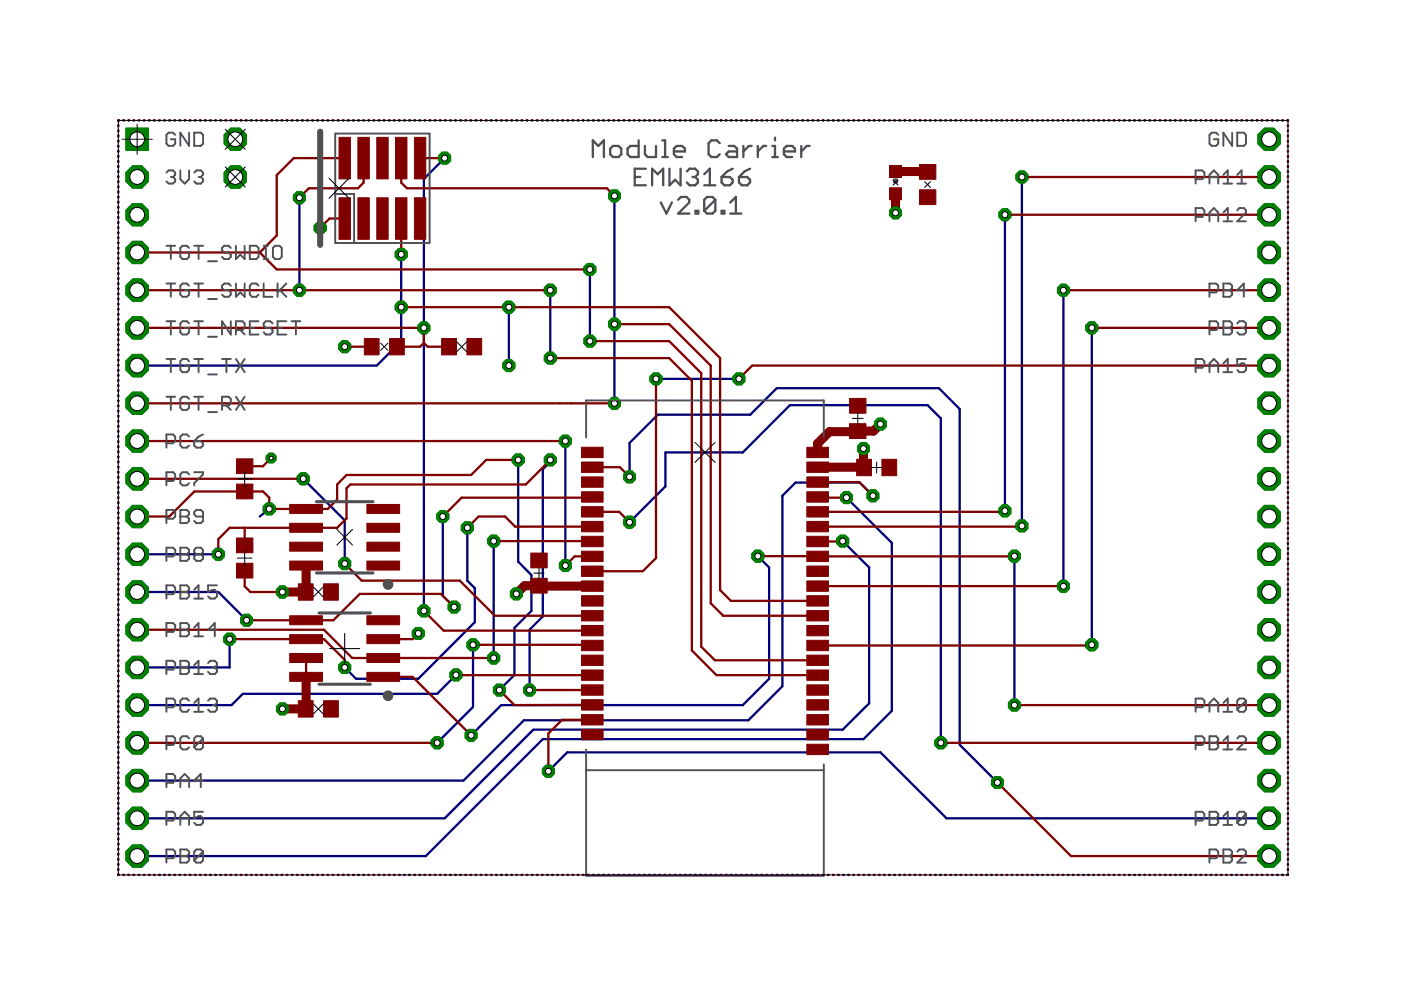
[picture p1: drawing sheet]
<svg xmlns="http://www.w3.org/2000/svg" width="297mm" height="210mm" viewBox="0 0 297 210" stroke-linecap="round" stroke-linejoin="round" font-family="sans-serif">
<g fill="none" stroke="#000080" stroke-width=".49">
<path d="M25.1 26.6v.1M25.1 27.7v.1M25.1 28.8v.1M25.1 29.8v.2M25.1 30.9v.2M25.1 32v.1M25.1 33.1v.1M25.1 34.2v.1M25.1 35.2v.2M25.1 36.3v.1M25.1 37.4v.1M25.1 38.5v.1"/>
<path d="M25.1 39.6v.1M25.2 25.5l-.1 .2M26.2 25.5h.1M27.2 25.5h.2M28.3 25.5h.1M29.4 25.5h.1M30.5 25.5h.1M31.6 25.5h.1M32.7 25.5h.1M33.7 25.5h.2M34.8 25.5h.1M35.9 25.5h.1"/>
<path d="M37 25.5h.1M38.1 25.5h.1M39.2 25.5h.1M40.2 25.5h.2M41.3 25.5h.1M42.4 25.5h.1M43.5 25.5h.1M44.6 25.5h.1M45.7 25.5h.1M46.7 25.5h.1M47.8 25.5h.1M48.9 25.5h.1"/>
<path d="M50 25.5h.1M51.1 25.5h.1M52.1 25.5h.2M53.2 25.5h.1M54.3 25.5h.1M55.4 25.5h.1M56.5 25.5h.1M57.6 25.5h.1M58.6 25.5h.2M59.7 25.5h.1M60.8 25.5h.1M61.9 25.5h.1"/>
<path d="M63 25.5h.1M64.1 25.5h.1M65.1 25.5h.2M66.2 25.5h.1M67.3 25.5h.1M68.4 25.5h.1M69.5 25.5h.1M70.5 25.5h.2M71.6 25.5h.2M72.7 25.5h.1M73.8 25.5h.1M74.9 25.5h.1"/>
<path d="M75.9 25.5h.2M77 25.5h.2M78.1 25.5h.1M79.2 25.5h.1M80.3 25.5h.1M81.4 25.5h.1M82.4 25.5h.2M83.5 25.5h.2M84.6 25.5h.1M85.7 25.5h.1M86.8 25.5h.1M87.9 25.5h.1"/>
<path d="M88.9 25.5h.2M90 25.5h.1M91.1 25.5h.1M92.2 25.5h.1M93.3 25.5h.1M94.3 33.5l-4.4 4.4v91.6M94.4 25.5h.1M95.4 25.5h.2M96.5 25.5h.1M97.6 25.5h.1M98.7 25.5h.1M99.8 25.5h.1"/>
<path d="M100.8 25.5h.2M101.9 25.5h.1M103 25.5h.1M104.1 25.5h.1M105.2 25.5h.1M106.3 25.5h.1M107.3 25.5h.2M108.4 25.5h.1M109.5 25.5h.1M110.6 25.5h.1M111.7 25.5h.1M112.8 25.5h.1"/>
<path d="M113.8 25.5h.2M114.9 25.5h.1M116 25.5h.1M117.1 25.5h.1M118.2 25.5h.1M119.3 25.5h.1M120.3 25.5h.2M121.4 25.5h.1M122.5 25.5h.1M123.6 25.5h.1M124.7 25.5h.1M125.8 25.5h.1"/>
<path d="M126.8 25.5h.2M127.9 25.5h.1M129 25.5h.1M130.1 25.5h.1M131.1 25.5h.2M132.2 25.5h.2M133.3 25.5h.1M134.4 25.5h.1M135.5 25.5h.1M136.6 25.5h.1M137.6 25.5h.2M138.7 25.5h.2"/>
<path d="M139.8 25.5h.1M140.9 25.5h.1M142 25.5h.1M143.1 25.5h.1M144.1 25.5h.2M145.2 25.5h.2M146.3 25.5h.1M147.4 25.5h.1M148.5 25.5h.1M149.6 25.5h.1M150.6 25.5h.2M151.7 25.5h.1"/>
<path d="M152.8 25.5h.1M153.9 25.5h.1M155 25.5h.1M156 25.5h.2M157.1 25.5h.1M158.2 25.5h.1M159.3 25.5h.1M160.4 25.5h.1M161.5 25.5h.1M162.5 25.5h.2M163.6 25.5h.1M164.7 25.5h.1"/>
<path d="M165.8 25.5h.1M166.9 25.5h.1M168 25.5h.1M169 25.5h.2M170.1 25.5h.1M171.2 25.5h.1M172.3 25.5h.1M173.4 25.5h.1M174.5 25.5h.1M175.5 25.5h.2M176.6 25.5h.1M177.7 25.5h.1"/>
<path d="M178.8 25.5h.1M179.9 25.5h.1M181 25.5h.1M182 25.5h.1M183.1 25.5h.1M184.2 25.5h.1M185.3 25.5h.1M186.4 25.5h.1M187.4 25.5h.2M188.5 25.5h.1M189.6 25.5h.1M190.7 25.5h.1"/>
<path d="M191.8 25.5h.1M192.8 25.5h.2M193.9 25.5h.2M195 25.5h.1M196.1 25.5h.1M197.2 25.5h.1M198.3 25.5h.1M199.3 25.5h.2M200.4 25.5h.2M201.5 25.5h.1M202.6 25.5h.1M203.7 25.5h.1"/>
<path d="M204.8 25.5h.1M205.8 25.5h.2M206.9 25.5h.2M208 25.5h.1M209.1 25.5h.1M210.2 25.5h.1M211.2 25.5h.2M212.3 25.5h.1M213.4 25.5h.1M214.5 25.5h.1M215.6 25.5h.1M216.7 25.5h.1"/>
<path d="M216.7 37.5v74M217.7 25.5h.2M218.8 25.5h.1M219.9 25.5h.1M221 25.5h.1M222.1 25.5h.1M223.2 25.5h.1M224.2 25.5h.2M225.3 25.5h.1M226.4 25.5h.1M227.5 25.5h.1M228.6 25.5h.1"/>
<path d="M229.7 25.5h.1M230.7 25.5h.2M231.8 25.5h.1M232.9 25.5h.1M234 25.5h.1M235.1 25.5h.1M236.1 25.5h.2M237.2 25.5h.1M238.3 25.5h.1M239.4 25.5h.1M240.5 25.5h.1M241.6 25.5h.1"/>
<path d="M242.6 25.5h.2M243.7 25.5h.1M244.8 25.5h.1M245.9 25.5h.1M247 25.5h.1M248.1 25.5h.1M249.1 25.5h.2M250.2 25.5h.1M251.3 25.5h.1M252.4 25.5h.1M253.5 25.5h.1M254.6 25.5h.1"/>
<path d="M255.6 25.5h.2M256.7 25.5h.1M257.8 25.5h.1M258.9 25.5h.1M259.9 25.5h.2M261 25.5h.2M262.1 25.5h.2M263.2 25.5h.1M264.3 25.5h.1M265.4 25.5h.1M266.4 25.5h.2M267.5 25.5h.2"/>
<path d="M268.6 25.5h.1M269.7 25.5h.1M270.8 25.5h.1M271.9 25.5h.1M272.9 25.5l.2 .2M273.1 26.6v.1M273.1 27.7v.1M273.1 28.8v.1M273.1 29.8v.2M273.1 30.9v.2M273.1 32v.1M273.1 33.1v.1"/>
<path d="M273.1 34.2v.1M273.1 35.2v.2M273.1 36.3v.1M273.1 37.4v.1M273.1 38.5v.1M273.1 39.6v.1M25.1 40.6v.2M25.1 41.7v.1M25.1 42.8v.1M25.1 43.9v.1M25.1 45v.1M25.1 46.1v.1"/>
<path d="M25.1 47.1v.1M25.1 48.2v.1M25.1 49.3v.1M25.1 50.4v.1M25.1 51.5v.1M25.1 52.5v.1M25.1 53.6v.1M25.1 54.7v.1M25.1 55.8v.1M25.1 56.9v.1M25.1 57.9v.2M25.1 59v.1"/>
<path d="M63.5 41.9v19.6M85.1 53.9v18.4l-5.2 5.2h-50.8M125.1 57.1v15.2M130.3 41.5v44M213.1 45.5v62.8M273.1 40.6v.2M273.1 41.7v.1M273.1 42.8v.1M273.1 43.9v.1M273.1 45v.1M273.1 46.1v.1M273.1 47.1v.1"/>
<path d="M273.1 48.2v.1M273.1 49.3v.1M273.1 50.4v.1M273.1 51.5v.1M273.1 52.5v.1M273.1 53.6v.1M273.1 54.7v.1M273.1 55.8v.1M273.1 56.9v.1M273.1 57.9v.2M273.1 59v.1M25.1 60.1v.1"/>
<path d="M25.1 61.2v.1M25.1 62.3v.1M25.1 63.3v.2M25.1 64.4v.1M25.1 65.5v.1M25.1 66.6v.1M25.1 67.6v.2M25.1 68.7v.2M25.1 69.8v.1M25.1 70.9v.1M25.1 72v.1M25.1 73v.2"/>
<path d="M25.1 74.1v.2M25.1 75.2v.1M25.1 76.3v.1M25.1 77.4v.1M25.1 78.4v.2M25.1 79.5v.2M107.9 65.1v12.4M116.7 61.5v14.4M225.5 61.5v62.8M231.5 69.5v67.2M273.1 60.1v.1M273.1 61.2v.1"/>
<path d="M273.1 62.3v.1M273.1 63.3v.2M273.1 64.4v.1M273.1 65.5v.1M273.1 66.6v.1M273.1 67.6v.2M273.1 68.7v.2M273.1 69.8v.1M273.1 70.9v.1M273.1 72v.1M273.1 73v.2M273.1 74.1v.2"/>
<path d="M273.1 75.2v.1M273.1 76.3v.1M273.1 77.4v.1M273.1 78.4v.2M273.1 79.5v.2M25.1 80.6v.1M25.1 81.7v.1M25.1 82.8v.1M25.1 83.9v.1M25.1 84.9v.1M25.1 86v.1M25.1 87.1v.1"/>
<path d="M25.1 88.2v.1M25.1 89.3v.1M25.1 90.3v.1M25.1 91.4v.1M25.1 92.5v.1M25.1 93.6v.1M25.1 94.7v.1M25.1 95.7v.2M25.1 96.8v.1M25.1 97.9v.1M25.1 99v.1M109.9 97.5v21.6l2.8 2.8v7.6l-3.6 3.6v10l-3.2 3.2"/>
<path d="M116.7 97.5v.4l-1.6 1.6v31.2l-2.8 2.8v12.8M119.9 93.5v26.4M139.1 80.3h17.6M273.1 80.6v.1M273.1 81.7v.1M273.1 82.8v.1M273.1 83.9v.1M273.1 84.9v.1M273.1 86v.1M273.1 87.1v.1M273.1 88.2v.1M273.1 89.3v.1"/>
<path d="M273.1 90.3v.1M273.1 91.4v.1M273.1 92.5v.1M273.1 93.6v.1M273.1 94.7v.1M273.1 95.7v.2M273.1 96.8v.1M273.1 97.9v.1M273.1 99v.1M25.1 100.1v.1M25.1 101.1v.2M25.1 102.2v.1"/>
<path d="M25.1 103.3v.1M25.1 104.4v.1M25.1 105.5v.1M25.1 106.5v.2M25.1 107.6v.1M25.1 108.7v.1M25.1 109.8v.1M25.1 110.8v.2M25.1 111.9v.2M25.1 113v.1M25.1 114.1v.1M25.1 115.2v.1"/>
<path d="M25.1 116.2v.2M25.1 117.3v.2M25.1 118.4v.1M25.1 119.5v.1M29.1 117.5h17.2M57.1 107.9l-2 1.6M64.3 101.5l8.8 8.8v9.2M93.9 109.5v16.8l2.4 2.4M99.1 111.9v11.2l1.6 1.6v7.2l-12 12h-13.2l-2.4-2.4M104.7 114.7v24.8M133.5 110.7l7.6-7.6v-7.2h16.4l10-10h29.2l2.8 2.8v68.8M133.5 101.1v-7.2l6-6h19.6l5.6-5.6h34.4l4.4 4.4v71.2l8 8"/>
<path d="M160.7 117.9l2.4 2.4v23.6l-5.6 5.6h-51.2l-6.4 6.4M178.7 114.7l5.6 5.6v28.8l-5.6 5.6h-65.6l-18.8 18.8h-65.2M179.5 105.5l9.6 9.6v35.6l-6 6h-68l-24.8 24.8h-61.2M185.1 105.1l-2.8-2.8h-13.6l-2.8 2.8v40.4l-7.2 7.2h-47.6l-12.8 12.8h-69.2M215.1 117.9v31.6M273.1 100.1v.1M273.1 101.1v.2M273.1 102.2v.1M273.1 103.3v.1M273.1 104.4v.1M273.1 105.5v.1M273.1 106.5v.2"/>
<path d="M273.1 107.6v.1M273.1 108.7v.1M273.1 109.8v.1M273.1 110.8v.2M273.1 111.9v.2M273.1 113v.1M273.1 114.1v.1M273.1 115.2v.1M273.1 116.2v.2M273.1 117.3v.2M273.1 118.4v.1M273.1 119.5v.1"/>
<path d="M25.1 120.6v.1M25.1 121.7v.1M25.1 122.7v.2M25.1 123.8v.1M25.1 124.9v.1M25.1 126v.1M25.1 127.1v.1M25.1 128.1v.1M25.1 129.2v.1M25.1 130.3v.1M25.1 131.4v.1M25.1 132.5v.1"/>
<path d="M25.1 133.5v.2M25.1 134.6v.1M25.1 135.7v.1M25.1 136.8v.1M25.1 137.9v.1M25.1 138.9v.2M29.1 125.5h17.2l6 6M48.7 135.5v6h-19.6M100.3 136.7v13.2l-7.6 7.6M273.1 120.6v.1M273.1 121.7v.1M273.1 122.7v.2"/>
<path d="M273.1 123.8v.1M273.1 124.9v.1M273.1 126v.1M273.1 127.1v.1M273.1 128.1v.1M273.1 129.2v.1M273.1 130.3v.1M273.1 131.4v.1M273.1 132.5v.1M273.1 133.5v.2M273.1 134.6v.1M273.1 135.7v.1"/>
<path d="M273.1 136.8v.1M273.1 137.9v.1M273.1 138.9v.2M25.1 140v.1M25.1 141.1v.1M25.1 142.2v.1M25.1 143.3v.1M25.1 144.3v.2M25.1 145.4v.1M25.1 146.5v.1M25.1 147.6v.1M25.1 148.7v.1"/>
<path d="M25.1 149.7v.2M25.1 150.8v.1M25.1 151.9v.1M25.1 153v.1M25.1 154.1v.1M25.1 155.1v.2M25.1 156.2v.1M25.1 157.3v.1M25.1 158.4v.1M25.1 159.5v.1M96.7 143.1l-4 4h-41.2l-2.4 2.4h-20M273.1 140v.1"/>
<path d="M273.1 141.1v.1M273.1 142.2v.1M273.1 143.3v.1M273.1 144.3v.2M273.1 145.4v.1M273.1 146.5v.1M273.1 147.6v.1M273.1 148.7v.1M273.1 149.7v.2M273.1 150.8v.1M273.1 151.9v.1M273.1 153v.1"/>
<path d="M273.1 154.1v.1M273.1 155.1v.2M273.1 156.2v.1M273.1 157.3v.1M273.1 158.4v.1M273.1 159.5v.1M25.1 160.5v.2M25.1 161.6v.1M25.1 162.7v.1M25.1 163.8v.1M25.1 164.9v.1M25.1 165.9v.2"/>
<path d="M25.1 167v.2M25.1 168.1v.1M25.1 169.2v.1M25.1 170.3v.1M25.1 171.3v.2M25.1 172.4v.2M25.1 173.5v.1M25.1 174.6v.1M25.1 175.7v.1M25.1 176.7v.2M25.1 177.8v.1M25.1 178.9v.1"/>
<path d="M25.1 180v.1M116.3 163.5l4-4h66.4l14 14h68.4M273.1 160.5v.2M273.1 161.6v.1M273.1 162.7v.1M273.1 163.8v.1M273.1 164.9v.1M273.1 165.9v.2M273.1 167v.2M273.1 168.1v.1M273.1 169.2v.1M273.1 170.3v.1"/>
<path d="M273.1 171.3v.2M273.1 172.4v.2M273.1 173.5v.1M273.1 174.6v.1M273.1 175.7v.1M273.1 176.7v.2M273.1 177.8v.1M273.1 178.9v.1M273.1 180v.1M25.1 185.4l.1 .1M25.1 181.1v.1M25.1 182.1v.2"/>
<path d="M25.1 183.2v.1M25.1 184.3v.1M26.2 185.5h.1M27.2 185.5h.2M28.3 185.5h.1M29.4 185.5h.1M30.5 185.5h.1M31.6 185.5h.1M32.7 185.5h.1M33.7 185.5h.2M34.8 185.5h.1M35.9 185.5h.1"/>
<path d="M37 185.5h.1M38.1 185.5h.1M39.2 185.5h.1M40.2 185.5h.2M41.3 185.5h.1M42.4 185.5h.1M43.5 185.5h.1M44.6 185.5h.1M45.7 185.5h.1M46.7 185.5h.1M47.8 185.5h.1M48.9 185.5h.1"/>
<path d="M50 185.5h.1M51.1 185.5h.1M52.1 185.5h.2M53.2 185.5h.1M54.3 185.5h.1M55.4 185.5h.1M56.5 185.5h.1M57.6 185.5h.1M58.6 185.5h.2M59.7 185.5h.1M60.8 185.5h.1M61.9 185.5h.1"/>
<path d="M63 185.5h.1M64.1 185.5h.1M65.1 185.5h.2M66.2 185.5h.1M67.3 185.5h.1M68.4 185.5h.1M69.5 185.5h.1M70.5 185.5h.2M71.6 185.5h.2M72.7 185.5h.1M73.8 185.5h.1M74.9 185.5h.1"/>
<path d="M75.9 185.5h.2M77 185.5h.2M78.1 185.5h.1M79.2 185.5h.1M80.3 185.5h.1M81.4 185.5h.1M82.4 185.5h.2M83.5 185.5h.2M84.6 185.5h.1M85.7 185.5h.1M86.8 185.5h.1M87.9 185.5h.1"/>
<path d="M88.9 185.5h.2M90 185.5h.1M91.1 185.5h.1M92.2 185.5h.1M93.3 185.5h.1M94.4 185.5h.1M95.4 185.5h.2M96.5 185.5h.1M97.6 185.5h.1M98.7 185.5h.1M99.8 185.5h.1M100.8 185.5h.2"/>
<path d="M101.9 185.5h.1M103 185.5h.1M104.1 185.5h.1M105.2 185.5h.1M106.3 185.5h.1M107.3 185.5h.2M108.4 185.5h.1M109.5 185.5h.1M110.6 185.5h.1M111.7 185.5h.1M112.8 185.5h.1M113.8 185.5h.2"/>
<path d="M114.9 185.5h.1M116 185.5h.1M117.1 185.5h.1M118.2 185.5h.1M119.3 185.5h.1M120.3 185.5h.2M121.4 185.5h.1M122.5 185.5h.1M123.6 185.5h.1M124.7 185.5h.1M125.8 185.5h.1M126.8 185.5h.2"/>
<path d="M127.9 185.5h.1M129 185.5h.1M130.1 185.5h.1M131.1 185.5h.2M132.2 185.5h.2M133.3 185.5h.1M134.4 185.5h.1M135.5 185.5h.1M136.6 185.5h.1M137.6 185.5h.2M138.7 185.5h.2M139.8 185.5h.1"/>
<path d="M140.9 185.5h.1M142 185.5h.1M143.1 185.5h.1M144.1 185.5h.2M145.2 185.5h.2M146.3 185.5h.1M147.4 185.5h.1M148.5 185.5h.1M149.6 185.5h.1M150.6 185.5h.2M151.7 185.5h.1M152.8 185.5h.1"/>
<path d="M153.9 185.5h.1M155 185.5h.1M156 185.5h.2M157.1 185.5h.1M158.2 185.5h.1M159.3 185.5h.1M160.4 185.5h.1M161.5 185.5h.1M162.5 185.5h.2M163.6 185.5h.1M164.7 185.5h.1M165.8 185.5h.1"/>
<path d="M166.9 185.5h.1M168 185.5h.1M169 185.5h.2M170.1 185.5h.1M171.2 185.5h.1M172.3 185.5h.1M173.4 185.5h.1M174.5 185.5h.1M175.5 185.5h.2M176.6 185.5h.1M177.7 185.5h.1M178.8 185.5h.1"/>
<path d="M179.9 185.5h.1M181 185.5h.1M182 185.5h.1M183.1 185.5h.1M184.2 185.5h.1M185.3 185.5h.1M186.4 185.5h.1M187.4 185.5h.2M188.5 185.5h.1M189.6 185.5h.1M190.7 185.5h.1M191.8 185.5h.1"/>
<path d="M192.8 185.5h.2M193.9 185.5h.2M195 185.5h.1M196.1 185.5h.1M197.2 185.5h.1M198.3 185.5h.1M199.3 185.5h.2M200.4 185.5h.2M201.5 185.5h.1M202.6 185.5h.1M203.7 185.5h.1M204.8 185.5h.1"/>
<path d="M205.8 185.5h.2M206.9 185.5h.2M208 185.5h.1M209.1 185.5h.1M210.2 185.5h.1M211.2 185.5h.2M212.3 185.5h.1M213.4 185.5h.1M214.5 185.5h.1M215.6 185.5h.1M216.7 185.5h.1M217.7 185.5h.2"/>
<path d="M218.8 185.5h.1M219.9 185.5h.1M221 185.5h.1M222.1 185.5h.1M223.2 185.5h.1M224.2 185.5h.2M225.3 185.5h.1M226.4 185.5h.1M227.5 185.5h.1M228.6 185.5h.1M229.7 185.5h.1M230.7 185.5h.2"/>
<path d="M231.8 185.5h.1M232.9 185.5h.1M234 185.5h.1M235.1 185.5h.1M236.1 185.5h.2M237.2 185.5h.1M238.3 185.5h.1M239.4 185.5h.1M240.5 185.5h.1M241.6 185.5h.1M242.6 185.5h.2M243.7 185.5h.1"/>
<path d="M244.8 185.5h.1M245.9 185.5h.1M247 185.5h.1M248.1 185.5h.1M249.1 185.5h.2M250.2 185.5h.1M251.3 185.5h.1M252.4 185.5h.1M253.5 185.5h.1M254.6 185.5h.1M255.6 185.5h.2M256.7 185.5h.1"/>
<path d="M257.8 185.5h.1M258.9 185.5h.1M259.9 185.5h.2M261 185.5h.2M262.1 185.5h.2M263.2 185.5h.1M264.3 185.5h.1M265.4 185.5h.1M266.4 185.5h.2M267.5 185.5h.2M268.6 185.5h.1M269.7 185.5h.1"/>
<path d="M270.8 185.5h.1M271.9 185.5h.1M273.1 185.4l-.2 .1M273.1 181.1v.1M273.1 182.1v.2M273.1 183.2v.1M273.1 184.3v.1"/>
</g>
<circle cx="49.9" cy="37.5" r="2.56" fill="#008000" stroke="#008000" stroke-width=".21"/>
<circle cx="49.9" cy="37.5" r="1.57" fill="#fff" stroke="#000" stroke-width=".21"/>
<circle cx="49.9" cy="29.5" r="2.56" fill="#008000" stroke="#008000" stroke-width=".21"/>
<circle cx="49.9" cy="29.5" r="1.57" fill="#fff" stroke="#000" stroke-width=".21"/>
<path d="M26.7 27.2h4.8v4.7h-4.8z" fill="#008000" stroke="#008000" stroke-width=".21"/>
<circle cx="29.1" cy="29.5" r="1.57" fill="#fff" stroke="#000" stroke-width=".21"/>
<circle cx="29.1" cy="37.5" r="2.56" fill="#008000" stroke="#008000" stroke-width=".21"/>
<circle cx="29.1" cy="37.5" r="1.57" fill="#fff" stroke="#000" stroke-width=".21"/>
<circle cx="29.1" cy="45.5" r="2.56" fill="#008000" stroke="#008000" stroke-width=".21"/>
<circle cx="29.1" cy="45.5" r="1.57" fill="#fff" stroke="#000" stroke-width=".21"/>
<circle cx="29.1" cy="53.5" r="2.56" fill="#008000" stroke="#008000" stroke-width=".21"/>
<circle cx="29.1" cy="53.5" r="1.57" fill="#fff" stroke="#000" stroke-width=".21"/>
<circle cx="29.1" cy="61.5" r="2.56" fill="#008000" stroke="#008000" stroke-width=".21"/>
<circle cx="29.1" cy="61.5" r="1.57" fill="#fff" stroke="#000" stroke-width=".21"/>
<circle cx="29.1" cy="69.5" r="2.56" fill="#008000" stroke="#008000" stroke-width=".21"/>
<circle cx="29.1" cy="69.5" r="1.57" fill="#fff" stroke="#000" stroke-width=".21"/>
<circle cx="29.1" cy="77.5" r="2.56" fill="#008000" stroke="#008000" stroke-width=".21"/>
<circle cx="29.1" cy="77.5" r="1.57" fill="#fff" stroke="#000" stroke-width=".21"/>
<circle cx="29.1" cy="85.5" r="2.56" fill="#008000" stroke="#008000" stroke-width=".21"/>
<circle cx="29.1" cy="85.5" r="1.57" fill="#fff" stroke="#000" stroke-width=".21"/>
<circle cx="29.1" cy="93.5" r="2.56" fill="#008000" stroke="#008000" stroke-width=".21"/>
<circle cx="29.1" cy="93.5" r="1.57" fill="#fff" stroke="#000" stroke-width=".21"/>
<circle cx="29.1" cy="101.5" r="2.56" fill="#008000" stroke="#008000" stroke-width=".21"/>
<circle cx="29.1" cy="101.5" r="1.57" fill="#fff" stroke="#000" stroke-width=".21"/>
<circle cx="29.1" cy="109.5" r="2.56" fill="#008000" stroke="#008000" stroke-width=".21"/>
<circle cx="29.1" cy="109.5" r="1.57" fill="#fff" stroke="#000" stroke-width=".21"/>
<circle cx="29.1" cy="117.5" r="2.56" fill="#008000" stroke="#008000" stroke-width=".21"/>
<circle cx="29.1" cy="117.5" r="1.57" fill="#fff" stroke="#000" stroke-width=".21"/>
<circle cx="29.1" cy="125.5" r="2.56" fill="#008000" stroke="#008000" stroke-width=".21"/>
<circle cx="29.1" cy="125.5" r="1.57" fill="#fff" stroke="#000" stroke-width=".21"/>
<circle cx="29.1" cy="133.5" r="2.56" fill="#008000" stroke="#008000" stroke-width=".21"/>
<circle cx="29.1" cy="133.5" r="1.57" fill="#fff" stroke="#000" stroke-width=".21"/>
<circle cx="29.1" cy="141.5" r="2.56" fill="#008000" stroke="#008000" stroke-width=".21"/>
<circle cx="29.1" cy="141.5" r="1.57" fill="#fff" stroke="#000" stroke-width=".21"/>
<circle cx="29.1" cy="149.5" r="2.56" fill="#008000" stroke="#008000" stroke-width=".21"/>
<circle cx="29.1" cy="149.5" r="1.57" fill="#fff" stroke="#000" stroke-width=".21"/>
<circle cx="29.1" cy="157.5" r="2.56" fill="#008000" stroke="#008000" stroke-width=".21"/>
<circle cx="29.1" cy="157.5" r="1.57" fill="#fff" stroke="#000" stroke-width=".21"/>
<circle cx="29.1" cy="165.5" r="2.56" fill="#008000" stroke="#008000" stroke-width=".21"/>
<circle cx="29.1" cy="165.5" r="1.57" fill="#fff" stroke="#000" stroke-width=".21"/>
<circle cx="29.1" cy="173.5" r="2.56" fill="#008000" stroke="#008000" stroke-width=".21"/>
<circle cx="29.1" cy="173.5" r="1.57" fill="#fff" stroke="#000" stroke-width=".21"/>
<circle cx="29.1" cy="181.5" r="2.56" fill="#008000" stroke="#008000" stroke-width=".21"/>
<circle cx="29.1" cy="181.5" r="1.57" fill="#fff" stroke="#000" stroke-width=".21"/>
<circle cx="269.1" cy="181.5" r="2.56" fill="#008000" stroke="#008000" stroke-width=".21"/>
<circle cx="269.1" cy="181.5" r="1.57" fill="#fff" stroke="#000" stroke-width=".21"/>
<circle cx="269.1" cy="173.5" r="2.56" fill="#008000" stroke="#008000" stroke-width=".21"/>
<circle cx="269.1" cy="173.5" r="1.57" fill="#fff" stroke="#000" stroke-width=".21"/>
<circle cx="269.1" cy="165.5" r="2.56" fill="#008000" stroke="#008000" stroke-width=".21"/>
<circle cx="269.1" cy="165.5" r="1.57" fill="#fff" stroke="#000" stroke-width=".21"/>
<circle cx="269.1" cy="157.5" r="2.56" fill="#008000" stroke="#008000" stroke-width=".21"/>
<circle cx="269.1" cy="157.5" r="1.57" fill="#fff" stroke="#000" stroke-width=".21"/>
<circle cx="269.1" cy="149.5" r="2.56" fill="#008000" stroke="#008000" stroke-width=".21"/>
<circle cx="269.1" cy="149.5" r="1.57" fill="#fff" stroke="#000" stroke-width=".21"/>
<circle cx="269.1" cy="141.5" r="2.56" fill="#008000" stroke="#008000" stroke-width=".21"/>
<circle cx="269.1" cy="141.5" r="1.57" fill="#fff" stroke="#000" stroke-width=".21"/>
<circle cx="269.1" cy="133.5" r="2.56" fill="#008000" stroke="#008000" stroke-width=".21"/>
<circle cx="269.1" cy="133.5" r="1.57" fill="#fff" stroke="#000" stroke-width=".21"/>
<circle cx="269.1" cy="125.5" r="2.56" fill="#008000" stroke="#008000" stroke-width=".21"/>
<circle cx="269.1" cy="125.5" r="1.57" fill="#fff" stroke="#000" stroke-width=".21"/>
<circle cx="269.1" cy="117.5" r="2.56" fill="#008000" stroke="#008000" stroke-width=".21"/>
<circle cx="269.1" cy="117.5" r="1.57" fill="#fff" stroke="#000" stroke-width=".21"/>
<circle cx="269.1" cy="109.5" r="2.56" fill="#008000" stroke="#008000" stroke-width=".21"/>
<circle cx="269.1" cy="109.5" r="1.57" fill="#fff" stroke="#000" stroke-width=".21"/>
<circle cx="269.1" cy="101.5" r="2.56" fill="#008000" stroke="#008000" stroke-width=".21"/>
<circle cx="269.1" cy="101.5" r="1.57" fill="#fff" stroke="#000" stroke-width=".21"/>
<circle cx="269.1" cy="93.5" r="2.56" fill="#008000" stroke="#008000" stroke-width=".21"/>
<circle cx="269.1" cy="93.5" r="1.57" fill="#fff" stroke="#000" stroke-width=".21"/>
<circle cx="269.1" cy="85.5" r="2.56" fill="#008000" stroke="#008000" stroke-width=".21"/>
<circle cx="269.1" cy="85.5" r="1.57" fill="#fff" stroke="#000" stroke-width=".21"/>
<circle cx="269.1" cy="77.5" r="2.56" fill="#008000" stroke="#008000" stroke-width=".21"/>
<circle cx="269.1" cy="77.5" r="1.57" fill="#fff" stroke="#000" stroke-width=".21"/>
<circle cx="269.1" cy="69.5" r="2.56" fill="#008000" stroke="#008000" stroke-width=".21"/>
<circle cx="269.1" cy="69.5" r="1.57" fill="#fff" stroke="#000" stroke-width=".21"/>
<circle cx="269.1" cy="61.5" r="2.56" fill="#008000" stroke="#008000" stroke-width=".21"/>
<circle cx="269.1" cy="61.5" r="1.57" fill="#fff" stroke="#000" stroke-width=".21"/>
<circle cx="269.1" cy="53.5" r="2.56" fill="#008000" stroke="#008000" stroke-width=".21"/>
<circle cx="269.1" cy="53.5" r="1.57" fill="#fff" stroke="#000" stroke-width=".21"/>
<circle cx="269.1" cy="45.5" r="2.56" fill="#008000" stroke="#008000" stroke-width=".21"/>
<circle cx="269.1" cy="45.5" r="1.57" fill="#fff" stroke="#000" stroke-width=".21"/>
<circle cx="269.1" cy="37.5" r="2.56" fill="#008000" stroke="#008000" stroke-width=".21"/>
<circle cx="269.1" cy="37.5" r="1.57" fill="#fff" stroke="#000" stroke-width=".21"/>
<circle cx="269.1" cy="29.5" r="2.56" fill="#008000" stroke="#008000" stroke-width=".21"/>
<circle cx="269.1" cy="29.5" r="1.57" fill="#fff" stroke="#000" stroke-width=".21"/>
<circle cx="186.7" cy="89.9" r="1.38" fill="#008000" stroke="#008000" stroke-width=".21"/>
<circle cx="186.7" cy="89.9" r=".64" fill="#fff" stroke="#000" stroke-width=".21"/>
<circle cx="183.1" cy="95.1" r="1.38" fill="#008000" stroke="#008000" stroke-width=".21"/>
<circle cx="183.1" cy="95.1" r=".64" fill="#fff" stroke="#000" stroke-width=".21"/>
<circle cx="109.5" cy="125.9" r="1.38" fill="#008000" stroke="#008000" stroke-width=".21"/>
<circle cx="109.5" cy="125.9" r=".64" fill="#fff" stroke="#000" stroke-width=".21"/>
<circle cx="189.9" cy="45.1" r="1.38" fill="#008000" stroke="#008000" stroke-width=".21"/>
<circle cx="189.9" cy="45.1" r=".64" fill="#fff" stroke="#000" stroke-width=".21"/>
<circle cx="59.9" cy="150.3" r="1.38" fill="#008000" stroke="#008000" stroke-width=".21"/>
<circle cx="59.9" cy="150.3" r=".64" fill="#fff" stroke="#000" stroke-width=".21"/>
<circle cx="59.9" cy="125.5" r="1.38" fill="#008000" stroke="#008000" stroke-width=".21"/>
<circle cx="59.9" cy="125.5" r=".64" fill="#fff" stroke="#000" stroke-width=".21"/>
<circle cx="88.7" cy="134.3" r="1.38" fill="#008000" stroke="#008000" stroke-width=".21"/>
<circle cx="88.7" cy="134.3" r=".64" fill="#fff" stroke="#000" stroke-width=".21"/>
<circle cx="67.9" cy="48.3" r="1.38" fill="#008000" stroke="#008000" stroke-width=".21"/>
<circle cx="67.9" cy="48.3" r=".64" fill="#fff" stroke="#000" stroke-width=".21"/>
<circle cx="73.1" cy="73.5" r="1.38" fill="#008000" stroke="#008000" stroke-width=".21"/>
<circle cx="73.1" cy="73.5" r=".64" fill="#fff" stroke="#000" stroke-width=".21"/>
<circle cx="57.5" cy="97.1" r="1.12" fill="#008000" stroke="#008000" stroke-width=".21"/>
<circle cx="57.5" cy="97.1" r=".4" fill="#fff" stroke="#000" stroke-width=".21"/>
<circle cx="104.7" cy="139.5" r="1.38" fill="#008000" stroke="#008000" stroke-width=".21"/>
<circle cx="104.7" cy="139.5" r=".64" fill="#fff" stroke="#000" stroke-width=".21"/>
<circle cx="104.7" cy="114.7" r="1.38" fill="#008000" stroke="#008000" stroke-width=".21"/>
<circle cx="104.7" cy="114.7" r=".64" fill="#fff" stroke="#000" stroke-width=".21"/>
<circle cx="96.3" cy="128.7" r="1.38" fill="#008000" stroke="#008000" stroke-width=".21"/>
<circle cx="96.3" cy="128.7" r=".64" fill="#fff" stroke="#000" stroke-width=".21"/>
<circle cx="93.9" cy="109.5" r="1.38" fill="#008000" stroke="#008000" stroke-width=".21"/>
<circle cx="93.9" cy="109.5" r=".64" fill="#fff" stroke="#000" stroke-width=".21"/>
<circle cx="52.3" cy="131.5" r="1.38" fill="#008000" stroke="#008000" stroke-width=".21"/>
<circle cx="52.3" cy="131.5" r=".64" fill="#fff" stroke="#000" stroke-width=".21"/>
<circle cx="48.7" cy="135.5" r="1.38" fill="#008000" stroke="#008000" stroke-width=".21"/>
<circle cx="48.7" cy="135.5" r=".64" fill="#fff" stroke="#000" stroke-width=".21"/>
<circle cx="99.1" cy="111.9" r="1.38" fill="#008000" stroke="#008000" stroke-width=".21"/>
<circle cx="99.1" cy="111.9" r=".64" fill="#fff" stroke="#000" stroke-width=".21"/>
<circle cx="73.1" cy="141.5" r="1.38" fill="#008000" stroke="#008000" stroke-width=".21"/>
<circle cx="73.1" cy="141.5" r=".64" fill="#fff" stroke="#000" stroke-width=".21"/>
<circle cx="133.5" cy="110.7" r="1.38" fill="#008000" stroke="#008000" stroke-width=".21"/>
<circle cx="133.5" cy="110.7" r=".64" fill="#fff" stroke="#000" stroke-width=".21"/>
<circle cx="199.5" cy="157.5" r="1.38" fill="#008000" stroke="#008000" stroke-width=".21"/>
<circle cx="199.5" cy="157.5" r=".64" fill="#fff" stroke="#000" stroke-width=".21"/>
<circle cx="119.9" cy="119.9" r="1.38" fill="#008000" stroke="#008000" stroke-width=".21"/>
<circle cx="119.9" cy="119.9" r=".64" fill="#fff" stroke="#000" stroke-width=".21"/>
<circle cx="119.9" cy="93.5" r="1.38" fill="#008000" stroke="#008000" stroke-width=".21"/>
<circle cx="119.9" cy="93.5" r=".64" fill="#fff" stroke="#000" stroke-width=".21"/>
<circle cx="73.1" cy="119.5" r="1.38" fill="#008000" stroke="#008000" stroke-width=".21"/>
<circle cx="73.1" cy="119.5" r=".64" fill="#fff" stroke="#000" stroke-width=".21"/>
<circle cx="64.3" cy="101.5" r="1.38" fill="#008000" stroke="#008000" stroke-width=".21"/>
<circle cx="64.3" cy="101.5" r=".64" fill="#fff" stroke="#000" stroke-width=".21"/>
<circle cx="107.9" cy="65.1" r="1.38" fill="#008000" stroke="#008000" stroke-width=".21"/>
<circle cx="107.9" cy="65.1" r=".64" fill="#fff" stroke="#000" stroke-width=".21"/>
<circle cx="107.9" cy="77.5" r="1.38" fill="#008000" stroke="#008000" stroke-width=".21"/>
<circle cx="107.9" cy="77.5" r=".64" fill="#fff" stroke="#000" stroke-width=".21"/>
<circle cx="85.1" cy="53.9" r="1.38" fill="#008000" stroke="#008000" stroke-width=".21"/>
<circle cx="85.1" cy="53.9" r=".64" fill="#fff" stroke="#000" stroke-width=".21"/>
<circle cx="85.1" cy="65.1" r="1.38" fill="#008000" stroke="#008000" stroke-width=".21"/>
<circle cx="85.1" cy="65.1" r=".64" fill="#fff" stroke="#000" stroke-width=".21"/>
<circle cx="130.3" cy="85.5" r="1.38" fill="#008000" stroke="#008000" stroke-width=".21"/>
<circle cx="130.3" cy="85.5" r=".64" fill="#fff" stroke="#000" stroke-width=".21"/>
<circle cx="130.3" cy="68.7" r="1.38" fill="#008000" stroke="#008000" stroke-width=".21"/>
<circle cx="130.3" cy="68.7" r=".64" fill="#fff" stroke="#000" stroke-width=".21"/>
<circle cx="130.3" cy="41.5" r="1.38" fill="#008000" stroke="#008000" stroke-width=".21"/>
<circle cx="130.3" cy="41.5" r=".64" fill="#fff" stroke="#000" stroke-width=".21"/>
<circle cx="213.1" cy="108.3" r="1.38" fill="#008000" stroke="#008000" stroke-width=".21"/>
<circle cx="213.1" cy="108.3" r=".64" fill="#fff" stroke="#000" stroke-width=".21"/>
<circle cx="213.1" cy="45.5" r="1.38" fill="#008000" stroke="#008000" stroke-width=".21"/>
<circle cx="213.1" cy="45.5" r=".64" fill="#fff" stroke="#000" stroke-width=".21"/>
<circle cx="216.7" cy="111.5" r="1.38" fill="#008000" stroke="#008000" stroke-width=".21"/>
<circle cx="216.7" cy="111.5" r=".64" fill="#fff" stroke="#000" stroke-width=".21"/>
<circle cx="216.7" cy="37.5" r="1.38" fill="#008000" stroke="#008000" stroke-width=".21"/>
<circle cx="216.7" cy="37.5" r=".64" fill="#fff" stroke="#000" stroke-width=".21"/>
<circle cx="185.1" cy="105.1" r="1.38" fill="#008000" stroke="#008000" stroke-width=".21"/>
<circle cx="185.1" cy="105.1" r=".64" fill="#fff" stroke="#000" stroke-width=".21"/>
<circle cx="178.7" cy="114.7" r="1.38" fill="#008000" stroke="#008000" stroke-width=".21"/>
<circle cx="178.7" cy="114.7" r=".64" fill="#fff" stroke="#000" stroke-width=".21"/>
<circle cx="179.5" cy="105.5" r="1.38" fill="#008000" stroke="#008000" stroke-width=".21"/>
<circle cx="179.5" cy="105.5" r=".64" fill="#fff" stroke="#000" stroke-width=".21"/>
<circle cx="96.7" cy="143.1" r="1.38" fill="#008000" stroke="#008000" stroke-width=".21"/>
<circle cx="96.7" cy="143.1" r=".64" fill="#fff" stroke="#000" stroke-width=".21"/>
<circle cx="92.7" cy="157.5" r="1.38" fill="#008000" stroke="#008000" stroke-width=".21"/>
<circle cx="92.7" cy="157.5" r=".64" fill="#fff" stroke="#000" stroke-width=".21"/>
<circle cx="100.3" cy="136.7" r="1.38" fill="#008000" stroke="#008000" stroke-width=".21"/>
<circle cx="100.3" cy="136.7" r=".64" fill="#fff" stroke="#000" stroke-width=".21"/>
<circle cx="116.3" cy="163.5" r="1.38" fill="#008000" stroke="#008000" stroke-width=".21"/>
<circle cx="116.3" cy="163.5" r=".64" fill="#fff" stroke="#000" stroke-width=".21"/>
<circle cx="156.7" cy="80.3" r="1.38" fill="#008000" stroke="#008000" stroke-width=".21"/>
<circle cx="156.7" cy="80.3" r=".64" fill="#fff" stroke="#000" stroke-width=".21"/>
<circle cx="139.1" cy="80.3" r="1.38" fill="#008000" stroke="#008000" stroke-width=".21"/>
<circle cx="139.1" cy="80.3" r=".64" fill="#fff" stroke="#000" stroke-width=".21"/>
<circle cx="231.5" cy="136.7" r="1.38" fill="#008000" stroke="#008000" stroke-width=".21"/>
<circle cx="231.5" cy="136.7" r=".64" fill="#fff" stroke="#000" stroke-width=".21"/>
<circle cx="231.5" cy="69.5" r="1.38" fill="#008000" stroke="#008000" stroke-width=".21"/>
<circle cx="231.5" cy="69.5" r=".64" fill="#fff" stroke="#000" stroke-width=".21"/>
<circle cx="225.5" cy="124.3" r="1.38" fill="#008000" stroke="#008000" stroke-width=".21"/>
<circle cx="225.5" cy="124.3" r=".64" fill="#fff" stroke="#000" stroke-width=".21"/>
<circle cx="225.5" cy="61.5" r="1.38" fill="#008000" stroke="#008000" stroke-width=".21"/>
<circle cx="225.5" cy="61.5" r=".64" fill="#fff" stroke="#000" stroke-width=".21"/>
<circle cx="133.5" cy="101.1" r="1.38" fill="#008000" stroke="#008000" stroke-width=".21"/>
<circle cx="133.5" cy="101.1" r=".64" fill="#fff" stroke="#000" stroke-width=".21"/>
<circle cx="211.5" cy="165.9" r="1.38" fill="#008000" stroke="#008000" stroke-width=".21"/>
<circle cx="211.5" cy="165.9" r=".64" fill="#fff" stroke="#000" stroke-width=".21"/>
<circle cx="215.1" cy="117.9" r="1.38" fill="#008000" stroke="#008000" stroke-width=".21"/>
<circle cx="215.1" cy="117.9" r=".64" fill="#fff" stroke="#000" stroke-width=".21"/>
<circle cx="215.1" cy="149.5" r="1.38" fill="#008000" stroke="#008000" stroke-width=".21"/>
<circle cx="215.1" cy="149.5" r=".64" fill="#fff" stroke="#000" stroke-width=".21"/>
<circle cx="99.9" cy="155.9" r="1.38" fill="#008000" stroke="#008000" stroke-width=".21"/>
<circle cx="99.9" cy="155.9" r=".64" fill="#fff" stroke="#000" stroke-width=".21"/>
<circle cx="160.7" cy="117.9" r="1.38" fill="#008000" stroke="#008000" stroke-width=".21"/>
<circle cx="160.7" cy="117.9" r=".64" fill="#fff" stroke="#000" stroke-width=".21"/>
<circle cx="105.9" cy="146.3" r="1.38" fill="#008000" stroke="#008000" stroke-width=".21"/>
<circle cx="105.9" cy="146.3" r=".64" fill="#fff" stroke="#000" stroke-width=".21"/>
<circle cx="109.9" cy="97.5" r="1.38" fill="#008000" stroke="#008000" stroke-width=".21"/>
<circle cx="109.9" cy="97.5" r=".64" fill="#fff" stroke="#000" stroke-width=".21"/>
<circle cx="57.1" cy="107.9" r="1.38" fill="#008000" stroke="#008000" stroke-width=".21"/>
<circle cx="57.1" cy="107.9" r=".64" fill="#fff" stroke="#000" stroke-width=".21"/>
<circle cx="112.3" cy="146.3" r="1.38" fill="#008000" stroke="#008000" stroke-width=".21"/>
<circle cx="112.3" cy="146.3" r=".64" fill="#fff" stroke="#000" stroke-width=".21"/>
<circle cx="116.7" cy="97.5" r="1.38" fill="#008000" stroke="#008000" stroke-width=".21"/>
<circle cx="116.7" cy="97.5" r=".64" fill="#fff" stroke="#000" stroke-width=".21"/>
<circle cx="46.3" cy="117.5" r="1.38" fill="#008000" stroke="#008000" stroke-width=".21"/>
<circle cx="46.3" cy="117.5" r=".64" fill="#fff" stroke="#000" stroke-width=".21"/>
<circle cx="125.1" cy="57.1" r="1.38" fill="#008000" stroke="#008000" stroke-width=".21"/>
<circle cx="125.1" cy="57.1" r=".64" fill="#fff" stroke="#000" stroke-width=".21"/>
<circle cx="125.1" cy="72.3" r="1.38" fill="#008000" stroke="#008000" stroke-width=".21"/>
<circle cx="125.1" cy="72.3" r=".64" fill="#fff" stroke="#000" stroke-width=".21"/>
<circle cx="63.5" cy="41.9" r="1.38" fill="#008000" stroke="#008000" stroke-width=".21"/>
<circle cx="63.5" cy="41.9" r=".64" fill="#fff" stroke="#000" stroke-width=".21"/>
<circle cx="63.5" cy="61.5" r="1.38" fill="#008000" stroke="#008000" stroke-width=".21"/>
<circle cx="63.5" cy="61.5" r=".64" fill="#fff" stroke="#000" stroke-width=".21"/>
<circle cx="116.7" cy="75.9" r="1.38" fill="#008000" stroke="#008000" stroke-width=".21"/>
<circle cx="116.7" cy="75.9" r=".64" fill="#fff" stroke="#000" stroke-width=".21"/>
<circle cx="116.7" cy="61.5" r="1.38" fill="#008000" stroke="#008000" stroke-width=".21"/>
<circle cx="116.7" cy="61.5" r=".64" fill="#fff" stroke="#000" stroke-width=".21"/>
<circle cx="89.9" cy="129.5" r="1.38" fill="#008000" stroke="#008000" stroke-width=".21"/>
<circle cx="89.9" cy="129.5" r=".64" fill="#fff" stroke="#000" stroke-width=".21"/>
<circle cx="94.3" cy="33.5" r="1.38" fill="#008000" stroke="#008000" stroke-width=".21"/>
<circle cx="94.3" cy="33.5" r=".64" fill="#fff" stroke="#000" stroke-width=".21"/>
<circle cx="89.9" cy="69.5" r="1.38" fill="#008000" stroke="#008000" stroke-width=".21"/>
<circle cx="89.9" cy="69.5" r=".64" fill="#fff" stroke="#000" stroke-width=".21"/>
<g fill="#800000" stroke="#800000" stroke-width=".21">
<path d="M123.3 94.8h4.6v2.2h-4.6z"/>
<path d="M171.1 94.8h4.5v2.2h-4.5z"/>
<path d="M123.3 98h4.6v2.2h-4.6z"/>
<path d="M123.3 101.1h4.6v2.2h-4.6z"/>
<path d="M123.3 104.3h4.6v2.2h-4.6z"/>
<path d="M123.3 107.4h4.6v2.2h-4.6z"/>
<path d="M123.3 110.6h4.6v2.2h-4.6z"/>
<path d="M123.3 113.7h4.6v2.2h-4.6z"/>
<path d="M123.3 116.9h4.6v2.2h-4.6z"/>
<path d="M123.3 120h4.6v2.2h-4.6z"/>
<path d="M123.3 123.2h4.6v2.2h-4.6z"/>
<path d="M123.3 126.3h4.6v2.2h-4.6z"/>
<path d="M123.3 129.5h4.6v2.2h-4.6z"/>
<path d="M123.3 132.6h4.6v2.2h-4.6z"/>
<path d="M123.3 135.8h4.6v2.2h-4.6z"/>
<path d="M123.3 138.9h4.6v2.2h-4.6z"/>
<path d="M123.3 142h4.6v2.3h-4.6z"/>
<path d="M123.3 145.2h4.6v2.2h-4.6z"/>
<path d="M123.3 148.4h4.6v2.2h-4.6z"/>
<path d="M123.3 151.5h4.6v2.2h-4.6z"/>
<path d="M123.3 154.6h4.6v2.2h-4.6z"/>
<path d="M171.1 98h4.5v2.2h-4.5z"/>
<path d="M171.1 101.1h4.5v2.2h-4.5z"/>
<path d="M171.1 104.3h4.5v2.2h-4.5z"/>
<path d="M171.1 107.4h4.5v2.2h-4.5z"/>
<path d="M171.1 110.6h4.5v2.2h-4.5z"/>
<path d="M171.1 113.7h4.5v2.2h-4.5z"/>
<path d="M171.1 116.9h4.5v2.2h-4.5z"/>
<path d="M171.1 120h4.5v2.2h-4.5z"/>
<path d="M171.1 123.2h4.5v2.2h-4.5z"/>
<path d="M171.1 126.3h4.5v2.2h-4.5z"/>
<path d="M171.1 129.5h4.5v2.2h-4.5z"/>
<path d="M171.1 132.6h4.5v2.2h-4.5z"/>
<path d="M171.1 135.8h4.5v2.2h-4.5z"/>
<path d="M171.1 138.9h4.5v2.2h-4.5z"/>
<path d="M171.1 142h4.5v2.3h-4.5z"/>
<path d="M171.1 145.2h4.5v2.2h-4.5z"/>
<path d="M171.1 148.4h4.5v2.2h-4.5z"/>
<path d="M171.1 151.5h4.5v2.2h-4.5z"/>
<path d="M171.1 154.6h4.5v2.2h-4.5z"/>
<path d="M171.1 157.8h4.5v2.2h-4.5z"/>
<path d="M180.1 89.8h3.5v3.2h-3.5z"/>
<path d="M180.1 84.5h3.5v3.1h-3.5z"/>
<path d="M181.6 97.4h3.2v3.5h-3.2z"/>
<path d="M187 97.4h3.1v3.5h-3.1z"/>
<path d="M112.5 122.6h3.5v3.2h-3.5z"/>
<path d="M112.5 117.3h3.5v3.1h-3.5z"/>
<path d="M71.9 41.9h2.4v8.8h-2.4z"/>
<path d="M75.9 41.9h2.4v8.8h-2.4z"/>
<path d="M71.9 29.1h2.4v8.8h-2.4z"/>
<path d="M75.9 29.1h2.4v8.8h-2.4z"/>
<path d="M79.9 41.9h2.4v8.8h-2.4z"/>
<path d="M79.9 29.1h2.4v8.8h-2.4z"/>
<path d="M83.9 41.9h2.4v8.8h-2.4z"/>
<path d="M83.9 29.1h2.4v8.8h-2.4z"/>
<path d="M87.9 41.9h2.4v8.8h-2.4z"/>
<path d="M87.9 29.1h2.4v8.8h-2.4z"/>
<path d="M194.9 40.2h3.5v3.2h-3.5z"/>
<path d="M194.9 34.9h3.5v3.1h-3.5z"/>
<path d="M188.6 35.1h2.5v2.5h-2.5z"/>
<path d="M188.6 39.8h2.5v2.6h-2.5z"/>
<path d="M77.8 119h6.9v1.9h-6.9z"/>
<path d="M77.8 115h6.9v1.9h-6.9z"/>
<path d="M77.8 111h6.9v1.9h-6.9z"/>
<path d="M77.8 107h6.9v1.9h-6.9z"/>
<path d="M61.4 107h7v1.9h-7z"/>
<path d="M61.4 111h7v1.9h-7z"/>
<path d="M61.4 115h7v1.9h-7z"/>
<path d="M61.4 119h7v1.9h-7z"/>
<path d="M63.2 148.6h3.2v3.4h-3.2z"/>
<path d="M68.6 148.6h3.1v3.4h-3.1z"/>
<path d="M77.8 142.6h6.9v1.9h-6.9z"/>
<path d="M77.8 138.6h6.9v1.9h-6.9z"/>
<path d="M77.8 134.6h6.9v1.9h-6.9z"/>
<path d="M77.8 130.6h6.9v1.9h-6.9z"/>
<path d="M61.4 130.6h7v1.9h-7z"/>
<path d="M61.4 134.6h7v1.9h-7z"/>
<path d="M61.4 138.6h7v1.9h-7z"/>
<path d="M61.4 142.6h7v1.9h-7z"/>
<path d="M63.2 123.8h3.2v3.5h-3.2z"/>
<path d="M68.6 123.8h3.1v3.5h-3.1z"/>
<path d="M93.6 71.8h3.2v3.4h-3.2z"/>
<path d="M99 71.8h3.1v3.4h-3.1z"/>
<path d="M82.6 71.8h3.1v3.4h-3.1z"/>
<path d="M77.2 71.8h3.2v3.4h-3.2z"/>
<path d="M50.1 114.1h3.5v3.1h-3.5z"/>
<path d="M50.1 119.4h3.5v3.2h-3.5z"/>
<path d="M50.1 102.6h3.5v3.2h-3.5z"/>
<path d="M50.1 97.3h3.5v3.1h-3.5z"/>
</g>
<path d="M189.9 36.4h6.8M189.9 41.1v4M183.1 95.1v3.9l.1 .1h-9.8M186.7 89.9l-1.5 1.5-9.3 .1-2.5 2.5v1.9M64.9 119.9v5.5l-5 .1M125.6 124.3l-14.4-.1-1.7 1.7M64.9 143.5v6.7l-5 .1" fill="none" stroke="#800000" stroke-width="1.9"/>
<g fill="none" stroke="#800000" stroke-width=".49">
<path d="M25.1 26.6v.1M25.1 27.7v.1M25.1 28.8v.1M25.1 29.8v.2M25.1 30.9v.2M25.1 32v.1M25.1 33.1v.1M25.1 34.2v.1M25.1 35.2v.2M25.1 36.3v.1M25.1 37.4v.1M25.1 38.5v.1"/>
<path d="M25.1 39.6v.1M25.2 25.5l-.1 .2M26.2 25.5h.1M27.2 25.5h.2M28.3 25.5h.1M29.4 25.5h.1M30.5 25.5h.1M31.6 25.5h.1M32.7 25.5h.1M33.7 25.5h.2M34.8 25.5h.1M35.9 25.5h.1"/>
<path d="M37 25.5h.1M38.1 25.5h.1M39.2 25.5h.1M40.2 25.5h.2M41.3 25.5h.1M42.4 25.5h.1M43.5 25.5h.1M44.6 25.5h.1M45.7 25.5h.1M46.7 25.5h.1M47.8 25.5h.1M48.9 25.5h.1"/>
<path d="M50 25.5h.1M51.1 25.5h.1M52.1 25.5h.2M53.2 25.5h.1M54.3 25.5h.1M55.4 25.5h.1M56.5 25.5h.1M57.6 25.5h.1M58.6 25.5h.2M59.7 25.5h.1M60.8 25.5h.1M61.9 25.5h.1"/>
<path d="M63 25.5h.1M64.1 25.5h.1M65.1 25.5h.2M66.2 25.5h.1M67.3 25.5h.1M68.4 25.5h.1M69.5 25.5h.1M70.5 25.5h.2M71.6 25.5h.2M72.7 25.5h.1M73.1 33.5h-10.8l-3.6 3.6v12.8l-3.6 3.6M73.8 25.5h.1"/>
<path d="M74.9 25.5h.1M75.9 25.5h.2M77 25.5h.2M77.1 33.5v5.2l-1.2 1.2h-10.4l-2 2M78.1 25.5h.1M79.2 25.5h.1M80.3 25.5h.1M81.4 25.5h.1M82.4 25.5h.2M83.5 25.5h.2M84.6 25.5h.1M85.1 33.5v5.2l1.2 1.2h42.4l1.6 1.6"/>
<path d="M85.7 25.5h.1M86.8 25.5h.1M87.9 25.5h.1M88.9 25.5h.2M89.1 33.5h5.2M90 25.5h.1M91.1 25.5h.1M92.2 25.5h.1M93.3 25.5h.1M94.4 25.5h.1M95.4 25.5h.2M96.5 25.5h.1"/>
<path d="M97.6 25.5h.1M98.7 25.5h.1M99.8 25.5h.1M100.8 25.5h.2M101.9 25.5h.1M103 25.5h.1M104.1 25.5h.1M105.2 25.5h.1M106.3 25.5h.1M107.3 25.5h.2M108.4 25.5h.1M109.5 25.5h.1"/>
<path d="M110.6 25.5h.1M111.7 25.5h.1M112.8 25.5h.1M113.8 25.5h.2M114.9 25.5h.1M116 25.5h.1M117.1 25.5h.1M118.2 25.5h.1M119.3 25.5h.1M120.3 25.5h.2M121.4 25.5h.1M122.5 25.5h.1"/>
<path d="M123.6 25.5h.1M124.7 25.5h.1M125.8 25.5h.1M126.8 25.5h.2M127.9 25.5h.1M129 25.5h.1M130.1 25.5h.1M131.1 25.5h.2M132.2 25.5h.2M133.3 25.5h.1M134.4 25.5h.1M135.5 25.5h.1"/>
<path d="M136.6 25.5h.1M137.6 25.5h.2M138.7 25.5h.2M139.8 25.5h.1M140.9 25.5h.1M142 25.5h.1M143.1 25.5h.1M144.1 25.5h.2M145.2 25.5h.2M146.3 25.5h.1M147.4 25.5h.1M148.5 25.5h.1"/>
<path d="M149.6 25.5h.1M150.6 25.5h.2M151.7 25.5h.1M152.8 25.5h.1M153.9 25.5h.1M155 25.5h.1M156 25.5h.2M157.1 25.5h.1M158.2 25.5h.1M159.3 25.5h.1M160.4 25.5h.1M161.5 25.5h.1"/>
<path d="M162.5 25.5h.2M163.6 25.5h.1M164.7 25.5h.1M165.8 25.5h.1M166.9 25.5h.1M168 25.5h.1M169 25.5h.2M170.1 25.5h.1M171.2 25.5h.1M172.3 25.5h.1M173.4 25.5h.1M174.5 25.5h.1"/>
<path d="M175.5 25.5h.2M176.6 25.5h.1M177.7 25.5h.1M178.8 25.5h.1M179.9 25.5h.1M181 25.5h.1M182 25.5h.1M183.1 25.5h.1M184.2 25.5h.1M185.3 25.5h.1M186.4 25.5h.1M187.4 25.5h.2"/>
<path d="M188.5 25.5h.1M189.6 25.5h.1M190.7 25.5h.1M191.8 25.5h.1M192.8 25.5h.2M193.9 25.5h.2M195 25.5h.1M196.1 25.5h.1M197.2 25.5h.1M198.3 25.5h.1M199.3 25.5h.2M200.4 25.5h.2"/>
<path d="M201.5 25.5h.1M202.6 25.5h.1M203.7 25.5h.1M204.8 25.5h.1M205.8 25.5h.2M206.9 25.5h.2M208 25.5h.1M209.1 25.5h.1M210.2 25.5h.1M211.2 25.5h.2M212.3 25.5h.1M213.4 25.5h.1"/>
<path d="M214.5 25.5h.1M215.6 25.5h.1M216.7 25.5h.1M216.7 37.5h52.4M217.7 25.5h.2M218.8 25.5h.1M219.9 25.5h.1M221 25.5h.1M222.1 25.5h.1M223.2 25.5h.1M224.2 25.5h.2M225.3 25.5h.1"/>
<path d="M226.4 25.5h.1M227.5 25.5h.1M228.6 25.5h.1M229.7 25.5h.1M230.7 25.5h.2M231.8 25.5h.1M232.9 25.5h.1M234 25.5h.1M235.1 25.5h.1M236.1 25.5h.2M237.2 25.5h.1M238.3 25.5h.1"/>
<path d="M239.4 25.5h.1M240.5 25.5h.1M241.6 25.5h.1M242.6 25.5h.2M243.7 25.5h.1M244.8 25.5h.1M245.9 25.5h.1M247 25.5h.1M248.1 25.5h.1M249.1 25.5h.2M250.2 25.5h.1M251.3 25.5h.1"/>
<path d="M252.4 25.5h.1M253.5 25.5h.1M254.6 25.5h.1M255.6 25.5h.2M256.7 25.5h.1M257.8 25.5h.1M258.9 25.5h.1M259.9 25.5h.2M261 25.5h.2M262.1 25.5h.2M263.2 25.5h.1M264.3 25.5h.1"/>
<path d="M265.4 25.5h.1M266.4 25.5h.2M267.5 25.5h.2M268.6 25.5h.1M269.7 25.5h.1M270.8 25.5h.1M271.9 25.5h.1M272.9 25.5l.2 .2M273.1 26.6v.1M273.1 27.7v.1M273.1 28.8v.1M273.1 29.8v.2"/>
<path d="M273.1 30.9v.2M273.1 32v.1M273.1 33.1v.1M273.1 34.2v.1M273.1 35.2v.2M273.1 36.3v.1M273.1 37.4v.1M273.1 38.5v.1M273.1 39.6v.1M25.1 40.6v.2M25.1 41.7v.1M25.1 42.8v.1"/>
<path d="M25.1 43.9v.1M25.1 45v.1M25.1 46.1v.1M25.1 47.1v.1M25.1 48.2v.1M25.1 49.3v.1M25.1 50.4v.1M25.1 51.5v.1M25.1 52.5v.1M25.1 53.6v.1M25.1 54.7v.1M25.1 55.8v.1"/>
<path d="M25.1 56.9v.1M25.1 57.9v.2M25.1 59v.1M29.1 53.5h26M55.1 53.5l3.6 3.6h66.4M73.1 46.3h-3.2l-2 2M85.1 46.3v7.6M213.1 45.5h56M273.1 40.6v.2M273.1 41.7v.1M273.1 42.8v.1M273.1 43.9v.1"/>
<path d="M273.1 45v.1M273.1 46.1v.1M273.1 47.1v.1M273.1 48.2v.1M273.1 49.3v.1M273.1 50.4v.1M273.1 51.5v.1M273.1 52.5v.1M273.1 53.6v.1M273.1 54.7v.1M273.1 55.8v.1M273.1 56.9v.1"/>
<path d="M273.1 57.9v.2M273.1 59v.1M25.1 60.1v.1M25.1 61.2v.1M25.1 62.3v.1M25.1 63.3v.2M25.1 64.4v.1M25.1 65.5v.1M25.1 66.6v.1M25.1 67.6v.2M25.1 68.7v.2M25.1 69.8v.1"/>
<path d="M25.1 70.9v.1M25.1 72v.1M25.1 73v.2M25.1 74.1v.2M25.1 75.2v.1M25.1 76.3v.1M25.1 77.4v.1M25.1 78.4v.2M25.1 79.5v.2M29.1 69.5h60.8v3.2M29.1 61.5h87.6M73.1 73.5h5.7"/>
<path d="M85.1 65.1h56.8l10.8 10.8v49.2l2.3 2.3h18.4M89.9 72.7l-.8 .8h-4.9M89.9 72.7l.8 .8h4.5M116.7 75.9h25.2l4.8 4.8v57.2l5.2 5.3h21.5M125.1 72.3h16.8l6.8 6.8v58l2.9 2.9h21.8M130.3 68.7h11.6l8.8 8.8v50.4l2.6 2.7h20.1M225.5 61.5h43.6M231.5 69.5h37.6M269.1 77.5h-109.6l-2.8 2.8M273.1 60.1v.1M273.1 61.2v.1M273.1 62.3v.1"/>
<path d="M273.1 63.3v.2M273.1 64.4v.1M273.1 65.5v.1M273.1 66.6v.1M273.1 67.6v.2M273.1 68.7v.2M273.1 69.8v.1M273.1 70.9v.1M273.1 72v.1M273.1 73v.2M273.1 74.1v.2M273.1 75.2v.1"/>
<path d="M273.1 76.3v.1M273.1 77.4v.1M273.1 78.4v.2M273.1 79.5v.2M25.1 80.6v.1M25.1 81.7v.1M25.1 82.8v.1M25.1 83.9v.1M25.1 84.9v.1M25.1 86v.1M25.1 87.1v.1M25.1 88.2v.1"/>
<path d="M25.1 89.3v.1M25.1 90.3v.1M25.1 91.4v.1M25.1 92.5v.1M25.1 93.6v.1M25.1 94.7v.1M25.1 95.7v.2M25.1 96.8v.1M25.1 97.9v.1M25.1 99v.1M29.1 93.5h90.8M29.1 85.5h101.2"/>
<path d="M57.5 97.1l-1.7 1.7h-3.9M109.9 97.5h-6.8l-3.2 3.2h-26.4l-2 2v3.2l-2 2h-12.4v-2.4l-1.3-1.3h-14.6l-5.3 5.3h-6.8M116.7 97.5l-5.2 5.2h-37.2l-.8 .8v6.4l-2 2h-22.8l-2.4 2.4v3.2M125.6 99.1h5.8l2.1 2M139.1 80.3v38l-2.8 2.8h-10.7M273.1 80.6v.1M273.1 81.7v.1M273.1 82.8v.1M273.1 83.9v.1M273.1 84.9v.1M273.1 86v.1M273.1 87.1v.1"/>
<path d="M273.1 88.2v.1M273.1 89.3v.1M273.1 90.3v.1M273.1 91.4v.1M273.1 92.5v.1M273.1 93.6v.1M273.1 94.7v.1M273.1 95.7v.2M273.1 96.8v.1M273.1 97.9v.1M273.1 99v.1M25.1 100.1v.1"/>
<path d="M25.1 101.1v.2M25.1 102.2v.1M25.1 103.3v.1M25.1 104.4v.1M25.1 105.5v.1M25.1 106.5v.2M25.1 107.6v.1M25.1 108.7v.1M25.1 109.8v.1M25.1 110.8v.2M25.1 111.9v.2M25.1 113v.1"/>
<path d="M25.1 114.1v.1M25.1 115.2v.1M25.1 116.2v.2M25.1 117.3v.2M25.1 118.4v.1M25.1 119.5v.1M29.1 101.5h35.2M51.9 111.9v3.7M73.1 119.5l3.6 3.6h20.8l7.4 7.5h20.7M104.7 114.7l20.9 .1M125.6 105.4l-.2 .1h-27.5l-4 4M125.6 111.7h-16.4l-2.1-2.2h-5.6l-2.4 2.4"/>
<path d="M125.6 108.5h5.7l2.2 2.2M125.6 118h-3.8l-1.9 1.9M160.7 117.9h54.4M173.3 117.9l.1 .1M173.4 105.4l.1 .1h6M173.4 102.2h8.8l2.9 2.9M178.7 114.7l-5.3 .1M213.1 108.3l-.2 .2h-39.5M216.7 111.5l-.2 .2h-43.1M273.1 100.1v.1M273.1 101.1v.2M273.1 102.2v.1"/>
<path d="M273.1 103.3v.1M273.1 104.4v.1M273.1 105.5v.1M273.1 106.5v.2M273.1 107.6v.1M273.1 108.7v.1M273.1 109.8v.1M273.1 110.8v.2M273.1 111.9v.2M273.1 113v.1M273.1 114.1v.1M273.1 115.2v.1"/>
<path d="M273.1 116.2v.2M273.1 117.3v.2M273.1 118.4v.1M273.1 119.5v.1M25.1 120.6v.1M25.1 121.7v.1M25.1 122.7v.2M25.1 123.8v.1M25.1 124.9v.1M25.1 126v.1M25.1 127.1v.1M25.1 128.1v.1"/>
<path d="M25.1 129.2v.1M25.1 130.3v.1M25.1 131.4v.1M25.1 132.5v.1M25.1 133.5v.2M25.1 134.6v.1M25.1 135.7v.1M25.1 136.8v.1M25.1 137.9v.1M25.1 138.9v.2M29.1 133.5h39.6l6 6h30M48.7 135.5h20l4.4 4.4v1.6"/>
<path d="M51.9 121v3.3l1.2 1.2h6.8M64.9 139.5v4M88.7 134.3l-1.2 1.2h-6.2M89.9 129.5l4.2 4.2h31.5M96.3 128.7l-2.8-2.8h-17.2l-5.6 5.6h-18.4M100.3 136.7h25.1l.2 .2M173.4 124.3h52.1M231.5 136.7l-.2 .2h-57.9M273.1 120.6v.1M273.1 121.7v.1M273.1 122.7v.2M273.1 123.8v.1"/>
<path d="M273.1 124.9v.1M273.1 126v.1M273.1 127.1v.1M273.1 128.1v.1M273.1 129.2v.1M273.1 130.3v.1M273.1 131.4v.1M273.1 132.5v.1M273.1 133.5v.2M273.1 134.6v.1M273.1 135.7v.1M273.1 136.8v.1"/>
<path d="M273.1 137.9v.1M273.1 138.9v.2M25.1 140v.1M25.1 141.1v.1M25.1 142.2v.1M25.1 143.3v.1M25.1 144.3v.2M25.1 145.4v.1M25.1 146.5v.1M25.1 147.6v.1M25.1 148.7v.1M25.1 149.7v.2"/>
<path d="M25.1 150.8v.1M25.1 151.9v.1M25.1 153v.1M25.1 154.1v.1M25.1 155.1v.2M25.1 156.2v.1M25.1 157.3v.1M25.1 158.4v.1M25.1 159.5v.1M29.1 157.5h63.6M81.3 143.5h6.2l12.4 12.4M96.7 143.1l28.9 .1"/>
<path d="M105.9 146.3l3.2 3.2h16.5M112.3 146.3h13.3M125.6 152.6h-6.4l-2.9 2.9v8M199.5 157.5h69.6M215.1 149.5h54M273.1 140v.1M273.1 141.1v.1M273.1 142.2v.1M273.1 143.3v.1M273.1 144.3v.2M273.1 145.4v.1M273.1 146.5v.1"/>
<path d="M273.1 147.6v.1M273.1 148.7v.1M273.1 149.7v.2M273.1 150.8v.1M273.1 151.9v.1M273.1 153v.1M273.1 154.1v.1M273.1 155.1v.2M273.1 156.2v.1M273.1 157.3v.1M273.1 158.4v.1M273.1 159.5v.1"/>
<path d="M25.1 160.5v.2M25.1 161.6v.1M25.1 162.7v.1M25.1 163.8v.1M25.1 164.9v.1M25.1 165.9v.2M25.1 167v.2M25.1 168.1v.1M25.1 169.2v.1M25.1 170.3v.1M25.1 171.3v.2M25.1 172.4v.2"/>
<path d="M25.1 173.5v.1M25.1 174.6v.1M25.1 175.7v.1M25.1 176.7v.2M25.1 177.8v.1M25.1 178.9v.1M25.1 180v.1M211.5 165.9l15.6 15.6h42M273.1 160.5v.2M273.1 161.6v.1M273.1 162.7v.1M273.1 163.8v.1"/>
<path d="M273.1 164.9v.1M273.1 165.9v.2M273.1 167v.2M273.1 168.1v.1M273.1 169.2v.1M273.1 170.3v.1M273.1 171.3v.2M273.1 172.4v.2M273.1 173.5v.1M273.1 174.6v.1M273.1 175.7v.1M273.1 176.7v.2"/>
<path d="M273.1 177.8v.1M273.1 178.9v.1M273.1 180v.1M25.1 185.4l.1 .1M25.1 181.1v.1M25.1 182.1v.2M25.1 183.2v.1M25.1 184.3v.1M26.2 185.5h.1M27.2 185.5h.2M28.3 185.5h.1M29.4 185.5h.1"/>
<path d="M30.5 185.5h.1M31.6 185.5h.1M32.7 185.5h.1M33.7 185.5h.2M34.8 185.5h.1M35.9 185.5h.1M37 185.5h.1M38.1 185.5h.1M39.2 185.5h.1M40.2 185.5h.2M41.3 185.5h.1M42.4 185.5h.1"/>
<path d="M43.5 185.5h.1M44.6 185.5h.1M45.7 185.5h.1M46.7 185.5h.1M47.8 185.5h.1M48.9 185.5h.1M50 185.5h.1M51.1 185.5h.1M52.1 185.5h.2M53.2 185.5h.1M54.3 185.5h.1M55.4 185.5h.1"/>
<path d="M56.5 185.5h.1M57.6 185.5h.1M58.6 185.5h.2M59.7 185.5h.1M60.8 185.5h.1M61.9 185.5h.1M63 185.5h.1M64.1 185.5h.1M65.1 185.5h.2M66.2 185.5h.1M67.3 185.5h.1M68.4 185.5h.1"/>
<path d="M69.5 185.5h.1M70.5 185.5h.2M71.6 185.5h.2M72.7 185.5h.1M73.8 185.5h.1M74.9 185.5h.1M75.9 185.5h.2M77 185.5h.2M78.1 185.5h.1M79.2 185.5h.1M80.3 185.5h.1M81.4 185.5h.1"/>
<path d="M82.4 185.5h.2M83.5 185.5h.2M84.6 185.5h.1M85.7 185.5h.1M86.8 185.5h.1M87.9 185.5h.1M88.9 185.5h.2M90 185.5h.1M91.1 185.5h.1M92.2 185.5h.1M93.3 185.5h.1M94.4 185.5h.1"/>
<path d="M95.4 185.5h.2M96.5 185.5h.1M97.6 185.5h.1M98.7 185.5h.1M99.8 185.5h.1M100.8 185.5h.2M101.9 185.5h.1M103 185.5h.1M104.1 185.5h.1M105.2 185.5h.1M106.3 185.5h.1M107.3 185.5h.2"/>
<path d="M108.4 185.5h.1M109.5 185.5h.1M110.6 185.5h.1M111.7 185.5h.1M112.8 185.5h.1M113.8 185.5h.2M114.9 185.5h.1M116 185.5h.1M117.1 185.5h.1M118.2 185.5h.1M119.3 185.5h.1M120.3 185.5h.2"/>
<path d="M121.4 185.5h.1M122.5 185.5h.1M123.6 185.5h.1M124.7 185.5h.1M125.8 185.5h.1M126.8 185.5h.2M127.9 185.5h.1M129 185.5h.1M130.1 185.5h.1M131.1 185.5h.2M132.2 185.5h.2M133.3 185.5h.1"/>
<path d="M134.4 185.5h.1M135.5 185.5h.1M136.6 185.5h.1M137.6 185.5h.2M138.7 185.5h.2M139.8 185.5h.1M140.9 185.5h.1M142 185.5h.1M143.1 185.5h.1M144.1 185.5h.2M145.2 185.5h.2M146.3 185.5h.1"/>
<path d="M147.4 185.5h.1M148.5 185.5h.1M149.6 185.5h.1M150.6 185.5h.2M151.7 185.5h.1M152.8 185.5h.1M153.9 185.5h.1M155 185.5h.1M156 185.5h.2M157.1 185.5h.1M158.2 185.5h.1M159.3 185.5h.1"/>
<path d="M160.4 185.5h.1M161.5 185.5h.1M162.5 185.5h.2M163.6 185.5h.1M164.7 185.5h.1M165.8 185.5h.1M166.9 185.5h.1M168 185.5h.1M169 185.5h.2M170.1 185.5h.1M171.2 185.5h.1M172.3 185.5h.1"/>
<path d="M173.4 185.5h.1M174.5 185.5h.1M175.5 185.5h.2M176.6 185.5h.1M177.7 185.5h.1M178.8 185.5h.1M179.9 185.5h.1M181 185.5h.1M182 185.5h.1M183.1 185.5h.1M184.2 185.5h.1M185.3 185.5h.1"/>
<path d="M186.4 185.5h.1M187.4 185.5h.2M188.5 185.5h.1M189.6 185.5h.1M190.7 185.5h.1M191.8 185.5h.1M192.8 185.5h.2M193.9 185.5h.2M195 185.5h.1M196.1 185.5h.1M197.2 185.5h.1M198.3 185.5h.1"/>
<path d="M199.3 185.5h.2M200.4 185.5h.2M201.5 185.5h.1M202.6 185.5h.1M203.7 185.5h.1M204.8 185.5h.1M205.8 185.5h.2M206.9 185.5h.2M208 185.5h.1M209.1 185.5h.1M210.2 185.5h.1M211.2 185.5h.2"/>
<path d="M212.3 185.5h.1M213.4 185.5h.1M214.5 185.5h.1M215.6 185.5h.1M216.7 185.5h.1M217.7 185.5h.2M218.8 185.5h.1M219.9 185.5h.1M221 185.5h.1M222.1 185.5h.1M223.2 185.5h.1M224.2 185.5h.2"/>
<path d="M225.3 185.5h.1M226.4 185.5h.1M227.5 185.5h.1M228.6 185.5h.1M229.7 185.5h.1M230.7 185.5h.2M231.8 185.5h.1M232.9 185.5h.1M234 185.5h.1M235.1 185.5h.1M236.1 185.5h.2M237.2 185.5h.1"/>
<path d="M238.3 185.5h.1M239.4 185.5h.1M240.5 185.5h.1M241.6 185.5h.1M242.6 185.5h.2M243.7 185.5h.1M244.8 185.5h.1M245.9 185.5h.1M247 185.5h.1M248.1 185.5h.1M249.1 185.5h.2M250.2 185.5h.1"/>
<path d="M251.3 185.5h.1M252.4 185.5h.1M253.5 185.5h.1M254.6 185.5h.1M255.6 185.5h.2M256.7 185.5h.1M257.8 185.5h.1M258.9 185.5h.1M259.9 185.5h.2M261 185.5h.2M262.1 185.5h.2M263.2 185.5h.1"/>
<path d="M264.3 185.5h.1M265.4 185.5h.1M266.4 185.5h.2M267.5 185.5h.2M268.6 185.5h.1M269.7 185.5h.1M270.8 185.5h.1M271.9 185.5h.1M273.1 185.4l-.2 .1M273.1 181.1v.1M273.1 182.1v.2M273.1 183.2v.1"/>
<path d="M273.1 184.3v.1"/>
</g>
<circle cx="49.9" cy="37.5" r="2.56" fill="#008000" stroke="#008000" stroke-width=".21"/>
<circle cx="49.9" cy="37.5" r="1.57" fill="#fff" stroke="#000" stroke-width=".21"/>
<circle cx="49.9" cy="29.5" r="2.56" fill="#008000" stroke="#008000" stroke-width=".21"/>
<circle cx="49.9" cy="29.5" r="1.57" fill="#fff" stroke="#000" stroke-width=".21"/>
<path d="M26.7 27.2h4.8v4.7h-4.8z" fill="#008000" stroke="#008000" stroke-width=".21"/>
<circle cx="29.1" cy="29.5" r="1.57" fill="#fff" stroke="#000" stroke-width=".21"/>
<circle cx="29.1" cy="37.5" r="2.56" fill="#008000" stroke="#008000" stroke-width=".21"/>
<circle cx="29.1" cy="37.5" r="1.57" fill="#fff" stroke="#000" stroke-width=".21"/>
<circle cx="29.1" cy="45.5" r="2.56" fill="#008000" stroke="#008000" stroke-width=".21"/>
<circle cx="29.1" cy="45.5" r="1.57" fill="#fff" stroke="#000" stroke-width=".21"/>
<circle cx="29.1" cy="53.5" r="2.56" fill="#008000" stroke="#008000" stroke-width=".21"/>
<circle cx="29.1" cy="53.5" r="1.57" fill="#fff" stroke="#000" stroke-width=".21"/>
<circle cx="29.1" cy="61.5" r="2.56" fill="#008000" stroke="#008000" stroke-width=".21"/>
<circle cx="29.1" cy="61.5" r="1.57" fill="#fff" stroke="#000" stroke-width=".21"/>
<circle cx="29.1" cy="69.5" r="2.56" fill="#008000" stroke="#008000" stroke-width=".21"/>
<circle cx="29.1" cy="69.5" r="1.57" fill="#fff" stroke="#000" stroke-width=".21"/>
<circle cx="29.1" cy="77.5" r="2.56" fill="#008000" stroke="#008000" stroke-width=".21"/>
<circle cx="29.1" cy="77.5" r="1.57" fill="#fff" stroke="#000" stroke-width=".21"/>
<circle cx="29.1" cy="85.5" r="2.56" fill="#008000" stroke="#008000" stroke-width=".21"/>
<circle cx="29.1" cy="85.5" r="1.57" fill="#fff" stroke="#000" stroke-width=".21"/>
<circle cx="29.1" cy="93.5" r="2.56" fill="#008000" stroke="#008000" stroke-width=".21"/>
<circle cx="29.1" cy="93.5" r="1.57" fill="#fff" stroke="#000" stroke-width=".21"/>
<circle cx="29.1" cy="101.5" r="2.56" fill="#008000" stroke="#008000" stroke-width=".21"/>
<circle cx="29.1" cy="101.5" r="1.57" fill="#fff" stroke="#000" stroke-width=".21"/>
<circle cx="29.1" cy="109.5" r="2.56" fill="#008000" stroke="#008000" stroke-width=".21"/>
<circle cx="29.1" cy="109.5" r="1.57" fill="#fff" stroke="#000" stroke-width=".21"/>
<circle cx="29.1" cy="117.5" r="2.56" fill="#008000" stroke="#008000" stroke-width=".21"/>
<circle cx="29.1" cy="117.5" r="1.57" fill="#fff" stroke="#000" stroke-width=".21"/>
<circle cx="29.1" cy="125.5" r="2.56" fill="#008000" stroke="#008000" stroke-width=".21"/>
<circle cx="29.1" cy="125.5" r="1.57" fill="#fff" stroke="#000" stroke-width=".21"/>
<circle cx="29.1" cy="133.5" r="2.56" fill="#008000" stroke="#008000" stroke-width=".21"/>
<circle cx="29.1" cy="133.5" r="1.57" fill="#fff" stroke="#000" stroke-width=".21"/>
<circle cx="29.1" cy="141.5" r="2.56" fill="#008000" stroke="#008000" stroke-width=".21"/>
<circle cx="29.1" cy="141.5" r="1.57" fill="#fff" stroke="#000" stroke-width=".21"/>
<circle cx="29.1" cy="149.5" r="2.56" fill="#008000" stroke="#008000" stroke-width=".21"/>
<circle cx="29.1" cy="149.5" r="1.57" fill="#fff" stroke="#000" stroke-width=".21"/>
<circle cx="29.1" cy="157.5" r="2.56" fill="#008000" stroke="#008000" stroke-width=".21"/>
<circle cx="29.1" cy="157.5" r="1.57" fill="#fff" stroke="#000" stroke-width=".21"/>
<circle cx="29.1" cy="165.5" r="2.56" fill="#008000" stroke="#008000" stroke-width=".21"/>
<circle cx="29.1" cy="165.5" r="1.57" fill="#fff" stroke="#000" stroke-width=".21"/>
<circle cx="29.1" cy="173.5" r="2.56" fill="#008000" stroke="#008000" stroke-width=".21"/>
<circle cx="29.1" cy="173.5" r="1.57" fill="#fff" stroke="#000" stroke-width=".21"/>
<circle cx="29.1" cy="181.5" r="2.56" fill="#008000" stroke="#008000" stroke-width=".21"/>
<circle cx="29.1" cy="181.5" r="1.57" fill="#fff" stroke="#000" stroke-width=".21"/>
<circle cx="269.1" cy="181.5" r="2.56" fill="#008000" stroke="#008000" stroke-width=".21"/>
<circle cx="269.1" cy="181.5" r="1.57" fill="#fff" stroke="#000" stroke-width=".21"/>
<circle cx="269.1" cy="173.5" r="2.56" fill="#008000" stroke="#008000" stroke-width=".21"/>
<circle cx="269.1" cy="173.5" r="1.57" fill="#fff" stroke="#000" stroke-width=".21"/>
<circle cx="269.1" cy="165.5" r="2.56" fill="#008000" stroke="#008000" stroke-width=".21"/>
<circle cx="269.1" cy="165.5" r="1.57" fill="#fff" stroke="#000" stroke-width=".21"/>
<circle cx="269.1" cy="157.5" r="2.56" fill="#008000" stroke="#008000" stroke-width=".21"/>
<circle cx="269.1" cy="157.5" r="1.57" fill="#fff" stroke="#000" stroke-width=".21"/>
<circle cx="269.1" cy="149.5" r="2.56" fill="#008000" stroke="#008000" stroke-width=".21"/>
<circle cx="269.1" cy="149.5" r="1.57" fill="#fff" stroke="#000" stroke-width=".21"/>
<circle cx="269.1" cy="141.5" r="2.56" fill="#008000" stroke="#008000" stroke-width=".21"/>
<circle cx="269.1" cy="141.5" r="1.57" fill="#fff" stroke="#000" stroke-width=".21"/>
<circle cx="269.1" cy="133.5" r="2.56" fill="#008000" stroke="#008000" stroke-width=".21"/>
<circle cx="269.1" cy="133.5" r="1.57" fill="#fff" stroke="#000" stroke-width=".21"/>
<circle cx="269.1" cy="125.5" r="2.56" fill="#008000" stroke="#008000" stroke-width=".21"/>
<circle cx="269.1" cy="125.5" r="1.57" fill="#fff" stroke="#000" stroke-width=".21"/>
<circle cx="269.1" cy="117.5" r="2.56" fill="#008000" stroke="#008000" stroke-width=".21"/>
<circle cx="269.1" cy="117.5" r="1.57" fill="#fff" stroke="#000" stroke-width=".21"/>
<circle cx="269.1" cy="109.5" r="2.56" fill="#008000" stroke="#008000" stroke-width=".21"/>
<circle cx="269.1" cy="109.5" r="1.57" fill="#fff" stroke="#000" stroke-width=".21"/>
<circle cx="269.1" cy="101.5" r="2.56" fill="#008000" stroke="#008000" stroke-width=".21"/>
<circle cx="269.1" cy="101.5" r="1.57" fill="#fff" stroke="#000" stroke-width=".21"/>
<circle cx="269.1" cy="93.5" r="2.56" fill="#008000" stroke="#008000" stroke-width=".21"/>
<circle cx="269.1" cy="93.5" r="1.57" fill="#fff" stroke="#000" stroke-width=".21"/>
<circle cx="269.1" cy="85.5" r="2.56" fill="#008000" stroke="#008000" stroke-width=".21"/>
<circle cx="269.1" cy="85.5" r="1.57" fill="#fff" stroke="#000" stroke-width=".21"/>
<circle cx="269.1" cy="77.5" r="2.56" fill="#008000" stroke="#008000" stroke-width=".21"/>
<circle cx="269.1" cy="77.5" r="1.57" fill="#fff" stroke="#000" stroke-width=".21"/>
<circle cx="269.1" cy="69.5" r="2.56" fill="#008000" stroke="#008000" stroke-width=".21"/>
<circle cx="269.1" cy="69.5" r="1.57" fill="#fff" stroke="#000" stroke-width=".21"/>
<circle cx="269.1" cy="61.5" r="2.56" fill="#008000" stroke="#008000" stroke-width=".21"/>
<circle cx="269.1" cy="61.5" r="1.57" fill="#fff" stroke="#000" stroke-width=".21"/>
<circle cx="269.1" cy="53.5" r="2.56" fill="#008000" stroke="#008000" stroke-width=".21"/>
<circle cx="269.1" cy="53.5" r="1.57" fill="#fff" stroke="#000" stroke-width=".21"/>
<circle cx="269.1" cy="45.5" r="2.56" fill="#008000" stroke="#008000" stroke-width=".21"/>
<circle cx="269.1" cy="45.5" r="1.57" fill="#fff" stroke="#000" stroke-width=".21"/>
<circle cx="269.1" cy="37.5" r="2.56" fill="#008000" stroke="#008000" stroke-width=".21"/>
<circle cx="269.1" cy="37.5" r="1.57" fill="#fff" stroke="#000" stroke-width=".21"/>
<circle cx="269.1" cy="29.5" r="2.56" fill="#008000" stroke="#008000" stroke-width=".21"/>
<circle cx="269.1" cy="29.5" r="1.57" fill="#fff" stroke="#000" stroke-width=".21"/>
<circle cx="186.7" cy="89.9" r="1.38" fill="#008000" stroke="#008000" stroke-width=".21"/>
<circle cx="186.7" cy="89.9" r=".64" fill="#fff" stroke="#000" stroke-width=".21"/>
<circle cx="183.1" cy="95.1" r="1.38" fill="#008000" stroke="#008000" stroke-width=".21"/>
<circle cx="183.1" cy="95.1" r=".64" fill="#fff" stroke="#000" stroke-width=".21"/>
<circle cx="109.5" cy="125.9" r="1.38" fill="#008000" stroke="#008000" stroke-width=".21"/>
<circle cx="109.5" cy="125.9" r=".64" fill="#fff" stroke="#000" stroke-width=".21"/>
<circle cx="189.9" cy="45.1" r="1.38" fill="#008000" stroke="#008000" stroke-width=".21"/>
<circle cx="189.9" cy="45.1" r=".64" fill="#fff" stroke="#000" stroke-width=".21"/>
<circle cx="59.9" cy="150.3" r="1.38" fill="#008000" stroke="#008000" stroke-width=".21"/>
<circle cx="59.9" cy="150.3" r=".64" fill="#fff" stroke="#000" stroke-width=".21"/>
<circle cx="59.9" cy="125.5" r="1.38" fill="#008000" stroke="#008000" stroke-width=".21"/>
<circle cx="59.9" cy="125.5" r=".64" fill="#fff" stroke="#000" stroke-width=".21"/>
<circle cx="88.7" cy="134.3" r="1.38" fill="#008000" stroke="#008000" stroke-width=".21"/>
<circle cx="88.7" cy="134.3" r=".64" fill="#fff" stroke="#000" stroke-width=".21"/>
<circle cx="67.9" cy="48.3" r="1.38" fill="#008000" stroke="#008000" stroke-width=".21"/>
<circle cx="67.9" cy="48.3" r=".64" fill="#fff" stroke="#000" stroke-width=".21"/>
<circle cx="73.1" cy="73.5" r="1.38" fill="#008000" stroke="#008000" stroke-width=".21"/>
<circle cx="73.1" cy="73.5" r=".64" fill="#fff" stroke="#000" stroke-width=".21"/>
<circle cx="57.5" cy="97.1" r="1.12" fill="#008000" stroke="#008000" stroke-width=".21"/>
<circle cx="57.5" cy="97.1" r=".4" fill="#fff" stroke="#000" stroke-width=".21"/>
<circle cx="104.7" cy="139.5" r="1.38" fill="#008000" stroke="#008000" stroke-width=".21"/>
<circle cx="104.7" cy="139.5" r=".64" fill="#fff" stroke="#000" stroke-width=".21"/>
<circle cx="104.7" cy="114.7" r="1.38" fill="#008000" stroke="#008000" stroke-width=".21"/>
<circle cx="104.7" cy="114.7" r=".64" fill="#fff" stroke="#000" stroke-width=".21"/>
<circle cx="96.3" cy="128.7" r="1.38" fill="#008000" stroke="#008000" stroke-width=".21"/>
<circle cx="96.3" cy="128.7" r=".64" fill="#fff" stroke="#000" stroke-width=".21"/>
<circle cx="93.9" cy="109.5" r="1.38" fill="#008000" stroke="#008000" stroke-width=".21"/>
<circle cx="93.9" cy="109.5" r=".64" fill="#fff" stroke="#000" stroke-width=".21"/>
<circle cx="52.3" cy="131.5" r="1.38" fill="#008000" stroke="#008000" stroke-width=".21"/>
<circle cx="52.3" cy="131.5" r=".64" fill="#fff" stroke="#000" stroke-width=".21"/>
<circle cx="48.7" cy="135.5" r="1.38" fill="#008000" stroke="#008000" stroke-width=".21"/>
<circle cx="48.7" cy="135.5" r=".64" fill="#fff" stroke="#000" stroke-width=".21"/>
<circle cx="99.1" cy="111.9" r="1.38" fill="#008000" stroke="#008000" stroke-width=".21"/>
<circle cx="99.1" cy="111.9" r=".64" fill="#fff" stroke="#000" stroke-width=".21"/>
<circle cx="73.1" cy="141.5" r="1.38" fill="#008000" stroke="#008000" stroke-width=".21"/>
<circle cx="73.1" cy="141.5" r=".64" fill="#fff" stroke="#000" stroke-width=".21"/>
<circle cx="133.5" cy="110.7" r="1.38" fill="#008000" stroke="#008000" stroke-width=".21"/>
<circle cx="133.5" cy="110.7" r=".64" fill="#fff" stroke="#000" stroke-width=".21"/>
<circle cx="199.5" cy="157.5" r="1.38" fill="#008000" stroke="#008000" stroke-width=".21"/>
<circle cx="199.5" cy="157.5" r=".64" fill="#fff" stroke="#000" stroke-width=".21"/>
<circle cx="119.9" cy="119.9" r="1.38" fill="#008000" stroke="#008000" stroke-width=".21"/>
<circle cx="119.9" cy="119.9" r=".64" fill="#fff" stroke="#000" stroke-width=".21"/>
<circle cx="119.9" cy="93.5" r="1.38" fill="#008000" stroke="#008000" stroke-width=".21"/>
<circle cx="119.9" cy="93.5" r=".64" fill="#fff" stroke="#000" stroke-width=".21"/>
<circle cx="73.1" cy="119.5" r="1.38" fill="#008000" stroke="#008000" stroke-width=".21"/>
<circle cx="73.1" cy="119.5" r=".64" fill="#fff" stroke="#000" stroke-width=".21"/>
<circle cx="64.3" cy="101.5" r="1.38" fill="#008000" stroke="#008000" stroke-width=".21"/>
<circle cx="64.3" cy="101.5" r=".64" fill="#fff" stroke="#000" stroke-width=".21"/>
<circle cx="107.9" cy="65.1" r="1.38" fill="#008000" stroke="#008000" stroke-width=".21"/>
<circle cx="107.9" cy="65.1" r=".64" fill="#fff" stroke="#000" stroke-width=".21"/>
<circle cx="107.9" cy="77.5" r="1.38" fill="#008000" stroke="#008000" stroke-width=".21"/>
<circle cx="107.9" cy="77.5" r=".64" fill="#fff" stroke="#000" stroke-width=".21"/>
<circle cx="85.1" cy="53.9" r="1.38" fill="#008000" stroke="#008000" stroke-width=".21"/>
<circle cx="85.1" cy="53.9" r=".64" fill="#fff" stroke="#000" stroke-width=".21"/>
<circle cx="85.1" cy="65.1" r="1.38" fill="#008000" stroke="#008000" stroke-width=".21"/>
<circle cx="85.1" cy="65.1" r=".64" fill="#fff" stroke="#000" stroke-width=".21"/>
<circle cx="130.3" cy="85.5" r="1.38" fill="#008000" stroke="#008000" stroke-width=".21"/>
<circle cx="130.3" cy="85.5" r=".64" fill="#fff" stroke="#000" stroke-width=".21"/>
<circle cx="130.3" cy="68.7" r="1.38" fill="#008000" stroke="#008000" stroke-width=".21"/>
<circle cx="130.3" cy="68.7" r=".64" fill="#fff" stroke="#000" stroke-width=".21"/>
<circle cx="130.3" cy="41.5" r="1.38" fill="#008000" stroke="#008000" stroke-width=".21"/>
<circle cx="130.3" cy="41.5" r=".64" fill="#fff" stroke="#000" stroke-width=".21"/>
<circle cx="213.1" cy="108.3" r="1.38" fill="#008000" stroke="#008000" stroke-width=".21"/>
<circle cx="213.1" cy="108.3" r=".64" fill="#fff" stroke="#000" stroke-width=".21"/>
<circle cx="213.1" cy="45.5" r="1.38" fill="#008000" stroke="#008000" stroke-width=".21"/>
<circle cx="213.1" cy="45.5" r=".64" fill="#fff" stroke="#000" stroke-width=".21"/>
<circle cx="216.7" cy="111.5" r="1.38" fill="#008000" stroke="#008000" stroke-width=".21"/>
<circle cx="216.7" cy="111.5" r=".64" fill="#fff" stroke="#000" stroke-width=".21"/>
<circle cx="216.7" cy="37.5" r="1.38" fill="#008000" stroke="#008000" stroke-width=".21"/>
<circle cx="216.7" cy="37.5" r=".64" fill="#fff" stroke="#000" stroke-width=".21"/>
<circle cx="185.1" cy="105.1" r="1.38" fill="#008000" stroke="#008000" stroke-width=".21"/>
<circle cx="185.1" cy="105.1" r=".64" fill="#fff" stroke="#000" stroke-width=".21"/>
<circle cx="178.7" cy="114.7" r="1.38" fill="#008000" stroke="#008000" stroke-width=".21"/>
<circle cx="178.7" cy="114.7" r=".64" fill="#fff" stroke="#000" stroke-width=".21"/>
<circle cx="179.5" cy="105.5" r="1.38" fill="#008000" stroke="#008000" stroke-width=".21"/>
<circle cx="179.5" cy="105.5" r=".64" fill="#fff" stroke="#000" stroke-width=".21"/>
<circle cx="96.7" cy="143.1" r="1.38" fill="#008000" stroke="#008000" stroke-width=".21"/>
<circle cx="96.7" cy="143.1" r=".64" fill="#fff" stroke="#000" stroke-width=".21"/>
<circle cx="92.7" cy="157.5" r="1.38" fill="#008000" stroke="#008000" stroke-width=".21"/>
<circle cx="92.7" cy="157.5" r=".64" fill="#fff" stroke="#000" stroke-width=".21"/>
<circle cx="100.3" cy="136.7" r="1.38" fill="#008000" stroke="#008000" stroke-width=".21"/>
<circle cx="100.3" cy="136.7" r=".64" fill="#fff" stroke="#000" stroke-width=".21"/>
<circle cx="116.3" cy="163.5" r="1.38" fill="#008000" stroke="#008000" stroke-width=".21"/>
<circle cx="116.3" cy="163.5" r=".64" fill="#fff" stroke="#000" stroke-width=".21"/>
<circle cx="156.7" cy="80.3" r="1.38" fill="#008000" stroke="#008000" stroke-width=".21"/>
<circle cx="156.7" cy="80.3" r=".64" fill="#fff" stroke="#000" stroke-width=".21"/>
<circle cx="139.1" cy="80.3" r="1.38" fill="#008000" stroke="#008000" stroke-width=".21"/>
<circle cx="139.1" cy="80.3" r=".64" fill="#fff" stroke="#000" stroke-width=".21"/>
<circle cx="231.5" cy="136.7" r="1.38" fill="#008000" stroke="#008000" stroke-width=".21"/>
<circle cx="231.5" cy="136.7" r=".64" fill="#fff" stroke="#000" stroke-width=".21"/>
<circle cx="231.5" cy="69.5" r="1.38" fill="#008000" stroke="#008000" stroke-width=".21"/>
<circle cx="231.5" cy="69.5" r=".64" fill="#fff" stroke="#000" stroke-width=".21"/>
<circle cx="225.5" cy="124.3" r="1.38" fill="#008000" stroke="#008000" stroke-width=".21"/>
<circle cx="225.5" cy="124.3" r=".64" fill="#fff" stroke="#000" stroke-width=".21"/>
<circle cx="225.5" cy="61.5" r="1.38" fill="#008000" stroke="#008000" stroke-width=".21"/>
<circle cx="225.5" cy="61.5" r=".64" fill="#fff" stroke="#000" stroke-width=".21"/>
<circle cx="133.5" cy="101.1" r="1.38" fill="#008000" stroke="#008000" stroke-width=".21"/>
<circle cx="133.5" cy="101.1" r=".64" fill="#fff" stroke="#000" stroke-width=".21"/>
<circle cx="211.5" cy="165.9" r="1.38" fill="#008000" stroke="#008000" stroke-width=".21"/>
<circle cx="211.5" cy="165.9" r=".64" fill="#fff" stroke="#000" stroke-width=".21"/>
<circle cx="215.1" cy="117.9" r="1.38" fill="#008000" stroke="#008000" stroke-width=".21"/>
<circle cx="215.1" cy="117.9" r=".64" fill="#fff" stroke="#000" stroke-width=".21"/>
<circle cx="215.1" cy="149.5" r="1.38" fill="#008000" stroke="#008000" stroke-width=".21"/>
<circle cx="215.1" cy="149.5" r=".64" fill="#fff" stroke="#000" stroke-width=".21"/>
<circle cx="99.9" cy="155.9" r="1.38" fill="#008000" stroke="#008000" stroke-width=".21"/>
<circle cx="99.9" cy="155.9" r=".64" fill="#fff" stroke="#000" stroke-width=".21"/>
<circle cx="160.7" cy="117.9" r="1.38" fill="#008000" stroke="#008000" stroke-width=".21"/>
<circle cx="160.7" cy="117.9" r=".64" fill="#fff" stroke="#000" stroke-width=".21"/>
<circle cx="105.9" cy="146.3" r="1.38" fill="#008000" stroke="#008000" stroke-width=".21"/>
<circle cx="105.9" cy="146.3" r=".64" fill="#fff" stroke="#000" stroke-width=".21"/>
<circle cx="109.9" cy="97.5" r="1.38" fill="#008000" stroke="#008000" stroke-width=".21"/>
<circle cx="109.9" cy="97.5" r=".64" fill="#fff" stroke="#000" stroke-width=".21"/>
<circle cx="57.1" cy="107.9" r="1.38" fill="#008000" stroke="#008000" stroke-width=".21"/>
<circle cx="57.1" cy="107.9" r=".64" fill="#fff" stroke="#000" stroke-width=".21"/>
<circle cx="112.3" cy="146.3" r="1.38" fill="#008000" stroke="#008000" stroke-width=".21"/>
<circle cx="112.3" cy="146.3" r=".64" fill="#fff" stroke="#000" stroke-width=".21"/>
<circle cx="116.7" cy="97.5" r="1.38" fill="#008000" stroke="#008000" stroke-width=".21"/>
<circle cx="116.7" cy="97.5" r=".64" fill="#fff" stroke="#000" stroke-width=".21"/>
<circle cx="46.3" cy="117.5" r="1.38" fill="#008000" stroke="#008000" stroke-width=".21"/>
<circle cx="46.3" cy="117.5" r=".64" fill="#fff" stroke="#000" stroke-width=".21"/>
<circle cx="125.1" cy="57.1" r="1.38" fill="#008000" stroke="#008000" stroke-width=".21"/>
<circle cx="125.1" cy="57.1" r=".64" fill="#fff" stroke="#000" stroke-width=".21"/>
<circle cx="125.1" cy="72.3" r="1.38" fill="#008000" stroke="#008000" stroke-width=".21"/>
<circle cx="125.1" cy="72.3" r=".64" fill="#fff" stroke="#000" stroke-width=".21"/>
<circle cx="63.5" cy="41.9" r="1.38" fill="#008000" stroke="#008000" stroke-width=".21"/>
<circle cx="63.5" cy="41.9" r=".64" fill="#fff" stroke="#000" stroke-width=".21"/>
<circle cx="63.5" cy="61.5" r="1.38" fill="#008000" stroke="#008000" stroke-width=".21"/>
<circle cx="63.5" cy="61.5" r=".64" fill="#fff" stroke="#000" stroke-width=".21"/>
<circle cx="116.7" cy="75.9" r="1.38" fill="#008000" stroke="#008000" stroke-width=".21"/>
<circle cx="116.7" cy="75.9" r=".64" fill="#fff" stroke="#000" stroke-width=".21"/>
<circle cx="116.7" cy="61.5" r="1.38" fill="#008000" stroke="#008000" stroke-width=".21"/>
<circle cx="116.7" cy="61.5" r=".64" fill="#fff" stroke="#000" stroke-width=".21"/>
<circle cx="89.9" cy="129.5" r="1.38" fill="#008000" stroke="#008000" stroke-width=".21"/>
<circle cx="89.9" cy="129.5" r=".64" fill="#fff" stroke="#000" stroke-width=".21"/>
<circle cx="94.3" cy="33.5" r="1.38" fill="#008000" stroke="#008000" stroke-width=".21"/>
<circle cx="94.3" cy="33.5" r=".64" fill="#fff" stroke="#000" stroke-width=".21"/>
<circle cx="89.9" cy="69.5" r="1.38" fill="#008000" stroke="#008000" stroke-width=".21"/>
<circle cx="89.9" cy="69.5" r=".64" fill="#fff" stroke="#000" stroke-width=".21"/>
<g fill="none" stroke="#505050" stroke-width=".49">
<path d="M125.7 33.3v-3.5l1.2 1.1 1.1-1.1v3.5M129.4 31.5l.6-.6h1.1l.6 .6v1.2l-.6 .6h-1.1l-.6-.6zM134.6 37.5h1.2M135.4 29.8v3.5h-1.8l-.5-.6v-1.2l.5-.6h1.8M136.7 30.9v1.8l.6 .6h1.8v-2.4M136.9 35.8h-2.3v3.5h2.3M138.3 39.3v-3.5l1.1 1.1 1.2-1.1v3.5M140.4 33.3h1.2M140.4 29.8h.6v3.5M141.9 35.8v3.5l1.2-1.2 1.2 1.2v-3.5M142.9 32.1h2.3v-.6l-.6-.6h-1.1l-.6 .6v1.2l.6 .6h1.1M145.6 36.3l.6-.5h1.2l.6 .5v.6l-.6 .6"/>
<path d="M146.8 37.5h.6M147.4 37.5l.6 .6v.6l-.6 .6h-1.2l-.6-.6M149.3 39.3h2.4M149.3 36.9l1.2-1.1v3.5M152.6 30.4l-.6-.6h-1.2l-.6 .6v2.3l.6 .6h1.2l.6-.6M153 37.5h1.7l.6 .6v.6l-.6 .6h-1.1l-.6-.6zM154.5 30.9h1.2l.6 .6v1.8h-1.8l-.6-.6 .6-.6h1.8M155.3 35.8l-1.1 .5-1.2 1.2M156.7 37.5h1.7l.6 .6v.6l-.6 .6h-1.1l-.6-.6zM157.6 30.9v2.4M159 35.8l-1.1 .5-1.2 1.2M159.4 30.9h-.6l-1.2 1.2"/>
<path d="M160.7 30.9v2.4M162.4 30.9h-.6l-1.1 1.2M163.7 33.3h1.2M163.7 30.9h.6v2.4M164.3 29.2v.6M166.2 32.1h2.4v-.6l-.6-.6h-1.2l-.6 .6v1.2l.6 .6h1.2M169.9 30.9v2.4M171.6 30.9h-.6l-1.1 1.2M140.1 42.9l1.2 2.4 1.2-2.4M143.8 42.4l.6-.6h1.1l.6 .6v.5l-2.3 2.4h2.3M147.5 44.7h.6v.6h-.6zM151.7 42.4l-2.4 2.3"/>
<path d="M151.7 42.4v2.3l-.6 .6h-1.2l-.6-.6M151.7 42.4l-.6-.6h-1.2l-.6 .6v2.3M153 44.7h.6v.6h-.6zM154.8 45.3h2.4M154.8 42.9l1.2-1.1v3.5"/>
</g>
<g fill="none" stroke="#505050" stroke-width=".4">
<path d="M35.3 36.6l.5-.5h.9l.4 .5v.5l-.4 .4M36.2 37.5h.5M36.7 37.5l.4 .5v.5l-.4 .4h-.9l-.5-.4M37.1 28.6l-.4-.5h-.9l-.5 .5v1.9l.5 .4h.9l.4-.4v-1h-.9M38.2 36.1v1.9l1 .9 .9-.9v-1.9M40.1 28.1v2.8l-1.9-2.8v2.8M41.2 28.1h1.4l.5 .5v1.9l-.5 .4h-1.4zM41.2 36.6l.4-.5h1l.5 .5v.5l-.5 .4M42.1 37.5h.5M42.6 37.5l.5 .5v.5l-.5 .4h-1l-.4-.4M71.1 28.3h20v23.2h-20zM253.5 38h1.4l.5-.5v-.9l-.5-.5h-1.4v2.8"/>
<path d="M256.4 37.5h1.9M256.4 38.9v-1.8l1-1 .9 1v1.8M258.3 28.6l-.5-.5h-.9l-.5 .5v1.9l.5 .4h.9l.5-.4v-1h-.9M259.4 38.9h1.8M259.4 37.1l.9-1v2.8M261.2 28.1v2.8l-1.8-2.8v2.8M262.3 28.1h1.4l.5 .5v1.9l-.5 .4h-1.4zM262.3 38.9h1.9M262.3 37.1l.9-1v2.8M35.3 52.1h1.8M36.2 52.1v2.8M40.1 52.6l-.5-.5h-.9l-.5 .5v1.9l.5 .4h.9l.5-.4v-1h-.9"/>
<path d="M41.2 52.1h1.9M42.1 52.1v2.8M44.1 55.4h1.9M48.9 52.6l-.4-.5h-1l-.4 .5v.5l.4 .4h1l.4 .5v.5l-.4 .4h-1l-.4-.4M50 52.1v2.8l.9-.9 1 .9v-2.8M53 52.1h1.4l.4 .5v1.9l-.4 .4h-1.4zM55.9 52.1h.9M55.9 54.9h.9M56.4 52.1v2.8M57.9 52.6l.4-.5h1l.4 .5v1.9l-.4 .4h-1l-.4-.4zM71.1 41.1h4v10.4M253.5 46h1.4l.5-.5v-.9l-.5-.5h-1.4v2.8"/>
<path d="M256.4 46.9v-1.8l1-1 .9 1v1.8M256.4 45.5h1.9M259.4 45.1l.9-1v2.8M259.4 46.9h1.8M262.3 44.6l.5-.5h.9l.5 .5v.5l-1.9 1.8h1.9M35.3 60.1h1.8M35.3 68.1h1.8M35.3 76.1h1.8M36.2 60.1v2.8M36.2 68.1v2.8M36.2 76.1v2.8M40.1 60.6l-.5-.5h-.9l-.5 .5v1.9l.5 .4h.9l.5-.4v-1h-.9"/>
<path d="M40.1 68.6l-.5-.5h-.9l-.5 .5v1.9l.5 .4h.9l.5-.4v-1h-.9M40.1 76.6l-.5-.5h-.9l-.5 .5v1.8l.5 .5h.9l.5-.5v-.9h-.9M41.2 60.1h1.9M41.2 68.1h1.9M41.2 76.1h1.9M42.1 60.1v2.8M42.1 68.1v2.8M42.1 76.1v2.8M44.1 63.4h1.9M44.1 71.4h1.9M44.1 79.4h1.9M47.1 76.1h1.8"/>
<path d="M48 76.1v2.8M48.9 60.6l-.4-.5h-1l-.4 .5v.4l.4 .5h1l.4 .5v.5l-.4 .4h-1l-.4-.4M48.9 68.1v2.8l-1.8-2.8v2.8M50 60.1v2.8l.9-.9 1 .9v-2.8M50 70h1.4l.5-.5v-.9l-.5-.5h-1.4v2.8M50 76.1l1.9 2.8M50.9 70l1 .9M51.9 76.1l-1.9 2.8M53 69.5h.9M54.8 60.6l-.4-.5h-1l-.4 .5v1.9l.4 .4h1l.4-.4M54.8 68.1h-1.8v2.8h1.8M55.9 60.1v2.8h1.9"/>
<path d="M57.8 68.6l-.5-.5h-.9l-.5 .5v.4l.5 .5h.9l.5 .5v.5l-.5 .4h-.9l-.5-.4M58.8 60.1v2.8M58.8 69.5h1M59.3 61.5l1.4 1.4M60.7 68.1h-1.9v2.8h1.9M60.7 60.1l-1.9 1.9M61.8 68.1h1.9M62.7 68.1v2.8M253.5 78h1.4l.5-.5v-.9l-.5-.5h-1.4v2.8M256.4 62h1.4l.5-.5v-.9l-.5-.5h-1.4v2.8M256.4 70h1.4l.5-.5v-.9l-.5-.5h-1.4v2.8M256.4 77.5h1.9"/>
<path d="M256.4 78.9v-1.9l1-.9 .9 .9v1.9M259.4 60.1h1.4l.4 .5v.4l-.4 .5 .4 .5v.5l-.4 .4h-1.4zM259.4 61.5h1.4M259.4 68.1h1.4l.4 .5v.4l-.4 .5 .4 .5v.5l-.4 .4h-1.4zM259.4 69.5h1.4M259.4 78.9h1.8M259.4 77l.9-.9v2.8M262.3 68.6l.5-.5h.9l.5 .5v.4l-.5 .5M263.2 69.5h.5M263.7 69.5l.5 .5v.5l-.5 .4h-.9l-.5-.4M264.2 61.5h-1.9l1.4-1.4v2.8M264.2 76.1h-1.9v1.4l.9-.5h.5l.5 .5v.9l-.5 .5h-.9l-.5-.5"/>
<path d="M35.3 94h1.4l.4-.5v-.9l-.4-.5h-1.4v2.8M35.3 84.1h1.8M36.2 84.1v2.8M40.1 84.6l-.5-.5h-.9l-.5 .5v1.8l.5 .5h.9l.5-.5v-.9h-.9M40.1 92.6l-.5-.5h-.9l-.5 .5v1.8l.5 .5h.9l.5-.5M41.2 93.5h1.4l.5 .5v.4l-.5 .5h-1l-.4-.5zM41.2 84.1h1.9M42.1 84.1v2.8M43.1 92.1l-1 .5-.9 .9M44.1 87.4h1.9M47.1 86h1.4l.4-.5v-.9l-.4-.5h-1.4v2.8M48 86l.9 .9"/>
<path d="M50 84.1l1.9 2.8M51.9 84.1l-1.9 2.8M124.3 92.8v-7.9h50.4v7.9M35.3 102h1.4l.4-.5v-.9l-.4-.5h-1.4v2.8M35.3 110h1.4l.4-.5v-.9l-.4-.5h-1.4v2.8M35.3 118h1.4l.4-.5v-.9l-.4-.5h-1.4v2.8M38.2 108.1h1.4l.5 .5v.5l-.5 .4 .5 .5v.4l-.5 .5h-1.4zM38.2 116.1h1.4l.5 .5v.5l-.5 .4 .5 .5v.4l-.5 .5h-1.4zM38.2 109.5h1.4M38.2 117.5h1.4M40.1 100.6l-.5-.5h-.9l-.5 .5v1.8l.5 .5h.9l.5-.5M41.2 100.1h1.9v.5l-1.9 1.8v.5"/>
<path d="M41.6 117.5l-.4-.4v-.5l.4-.5h1l.5 .5v.5l-.5 .4M41.6 117.5l-.4 .5v.4l.4 .5h1l.5-.5v-.4l-.5-.5M41.6 117.5h1M43.1 109.5h-1.5l-.4-.4v-.5l.4-.5h1l.5 .5v1.8l-.5 .5h-1l-.4-.5M35.3 126h1.4l.4-.5v-.9l-.4-.5h-1.4v2.8M35.3 134h1.4l.4-.5v-.9l-.4-.5h-1.4v2.8M38.2 124.1h1.4l.5 .5v.5l-.5 .4 .5 .5v.4l-.5 .5h-1.4zM38.2 132.1h1.4l.5 .5v.5l-.5 .4 .5 .5v.5l-.5 .4h-1.4zM38.2 125.5h1.4M38.2 133.5h1.4M41.2 125.1l.9-1v2.8M41.2 133.1l.9-1v2.8"/>
<path d="M41.2 126.9h1.9M41.2 134.9h1.9M46 124.1h-1.9v1.4l1-.4h.4l.5 .4v.9l-.5 .5h-.9l-.5-.5M46 133.5h-1.9l1.4-1.4v2.8M35.3 142h1.4l.4-.5v-.9l-.4-.5h-1.4v2.8M35.3 150h1.4l.4-.5v-.9l-.4-.5h-1.4v2.8M35.3 158h1.4l.4-.5v-.9l-.4-.5h-1.4v2.8M38.2 140.1h1.4l.5 .5v.4l-.5 .5 .5 .5v.5l-.5 .4h-1.4zM38.2 141.5h1.4M40.1 148.6l-.5-.5h-.9l-.5 .5v1.9l.5 .4h.9l.5-.4M40.1 156.6l-.5-.5h-.9l-.5 .5v1.8l.5 .5h.9l.5-.5M41.2 141l.9-.9v2.8"/>
<path d="M41.2 149l.9-.9v2.8M41.2 142.9h1.9M41.2 150.9h1.9M43.1 156.6l-.5-.5h-1l-.4 .5v1.8M43.1 156.6v1.8l-.5 .5h-1l-.4-.5M43.1 156.6l-1.9 1.8M44.1 140.6l.5-.5h.9l.5 .5v.4l-.5 .5M44.1 148.6l.5-.5h.9l.5 .5v.4l-.5 .5M45.1 141.5h.4M45.1 149.5h.4M45.5 141.5l.5 .5v.5l-.5 .4h-.9l-.5-.4M45.5 149.5l.5 .5v.5l-.5 .4h-.9l-.5-.4"/>
<path d="M124.3 158.9v26.8h50.4v-23.6M253.5 150h1.4l.5-.5v-.9l-.5-.5h-1.4v2.8M253.5 158h1.4l.5-.5v-.9l-.5-.5h-1.4v2.8M256.4 149.5h1.9M256.4 156.1h1.4l.5 .5v.4l-.5 .5 .5 .5v.4l-.5 .5h-1.4zM256.4 150.9v-1.9l1-.9 .9 .9v1.9M256.4 157.5h1.4M259.4 150.9h1.8M259.4 158.9h1.8M259.4 149l.9-.9v2.8M259.4 157l.9-.9v2.8M262.3 156.6l.5-.5h.9l.5 .5v.4l-1.9 1.9h1.9"/>
<path d="M264.2 148.6l-.5-.5h-.9l-.5 .5v1.9M264.2 148.6v1.9l-.5 .4h-.9l-.5-.4M264.2 148.6l-1.9 1.9M35.3 166h1.4l.4-.5v-.9l-.4-.5h-1.4v2.8M35.3 174h1.4l.4-.5v-.9l-.4-.5h-1.4v2.8M38.2 166.9v-1.9l1-.9 .9 .9v1.9M38.2 174.9v-1.9l1-.9 .9 .9v1.9M38.2 165.5h1.9M38.2 173.5h1.9M43.1 172.1h-1.9v1.4l.9-.5h.5l.5 .5v.9l-.5 .5h-1l-.4-.5M43.1 165.5h-1.9l1.4-1.4v2.8M124.3 163.3h50.4"/>
<path d="M253.5 174h1.4l.5-.5v-.9l-.5-.5h-1.4v2.8M256.4 172.1h1.4l.5 .5v.4l-.5 .5 .5 .5v.4l-.5 .5h-1.4zM256.4 173.5h1.4M259.4 174.9h1.8M259.4 173l.9-.9v2.8M264.2 172.6l-.5-.5h-.9l-.5 .5v1.8M264.2 172.6v1.8l-.5 .5h-.9l-.5-.5M264.2 172.6l-1.9 1.8M35.3 182h1.4l.4-.5v-.9l-.4-.5h-1.4v2.8M38.2 180.1h1.4l.5 .5v.4l-.5 .5 .5 .5v.4l-.5 .5h-1.4zM38.2 181.5h1.4M43.1 180.6l-.5-.5h-1l-.4 .5v1.8"/>
<path d="M43.1 180.6v1.8l-.5 .5h-1l-.4-.5M43.1 180.6l-1.9 1.8M256.4 182h1.4l.5-.5v-.9l-.5-.5h-1.4v2.8M259.4 180.1h1.4l.4 .5v.4l-.4 .5 .4 .5v.4l-.4 .5h-1.4zM259.4 181.5h1.4M262.3 180.6l.5-.5h.9l.5 .5v.4l-1.9 1.9h1.9"/>
</g>
<path d="M67.9 27.9v24" fill="none" stroke="#505050" stroke-width="1.3"/>
<path d="M189.5 37.9h.8v.8h-.8z" fill="#505050" stroke="#505050" stroke-width=".21"/>
<path d="M67.1 106.4h12M67.1 121.5h12M67.6 130h10.9M67.6 145.1h10.9" fill="none" stroke="#505050" stroke-width=".66"/>
<g fill="#505050" stroke="#505050" stroke-width=".21">
<circle cx="82.3" cy="123.9" r="1.05"/>
<circle cx="82.3" cy="147.5" r="1.04"/>
</g>
<g fill="none" stroke="#000" stroke-width=".21">
<path d="M25.1 25.5h248v160h-248zM25.9 29.5h6.4M29.1 26.3v6.4M47.8 35.4l4.2 4.3M47.8 27.4l4.2 4.3M52 35.4l-4.2 4.3M52 27.4l-4.2 4.3M69.7 37.8l4.3 4.3M74 37.8l-4.3 4.3M189.3 38.2l1.1 1.1M190.4 38.2l-1.1 1.1M196 38.5l1.3 1.3"/>
<path d="M197.3 38.5l-1.3 1.3M80.7 72.7l1.6 1.6M82.3 72.7l-1.6 1.6M96.9 72.5l2 2M98.9 72.5l-2 2M147.3 93.8l4.3 4.2M151.6 93.8l-4.3 4.2M180.7 88.7h2.3M181.9 87.6v2.3M184.7 99.1h2.3M185.9 98v2.3M50.3 118.3h3.1"/>
<path d="M50.4 101.5h3M51.9 100v3M51.9 116.8v3M71.4 112.2l3.3 3.4M74.7 112.2l-3.3 3.4M66.5 124.5l2 2M68.5 124.5l-2 2M69.9 137.5h6.4M73.1 134.3v6.4M113.2 121.5h2.2M114.3 120.4v2.2M66.5 149.3l2 2"/>
<path d="M68.5 149.3l-2 2"/>
</g>
</svg>
